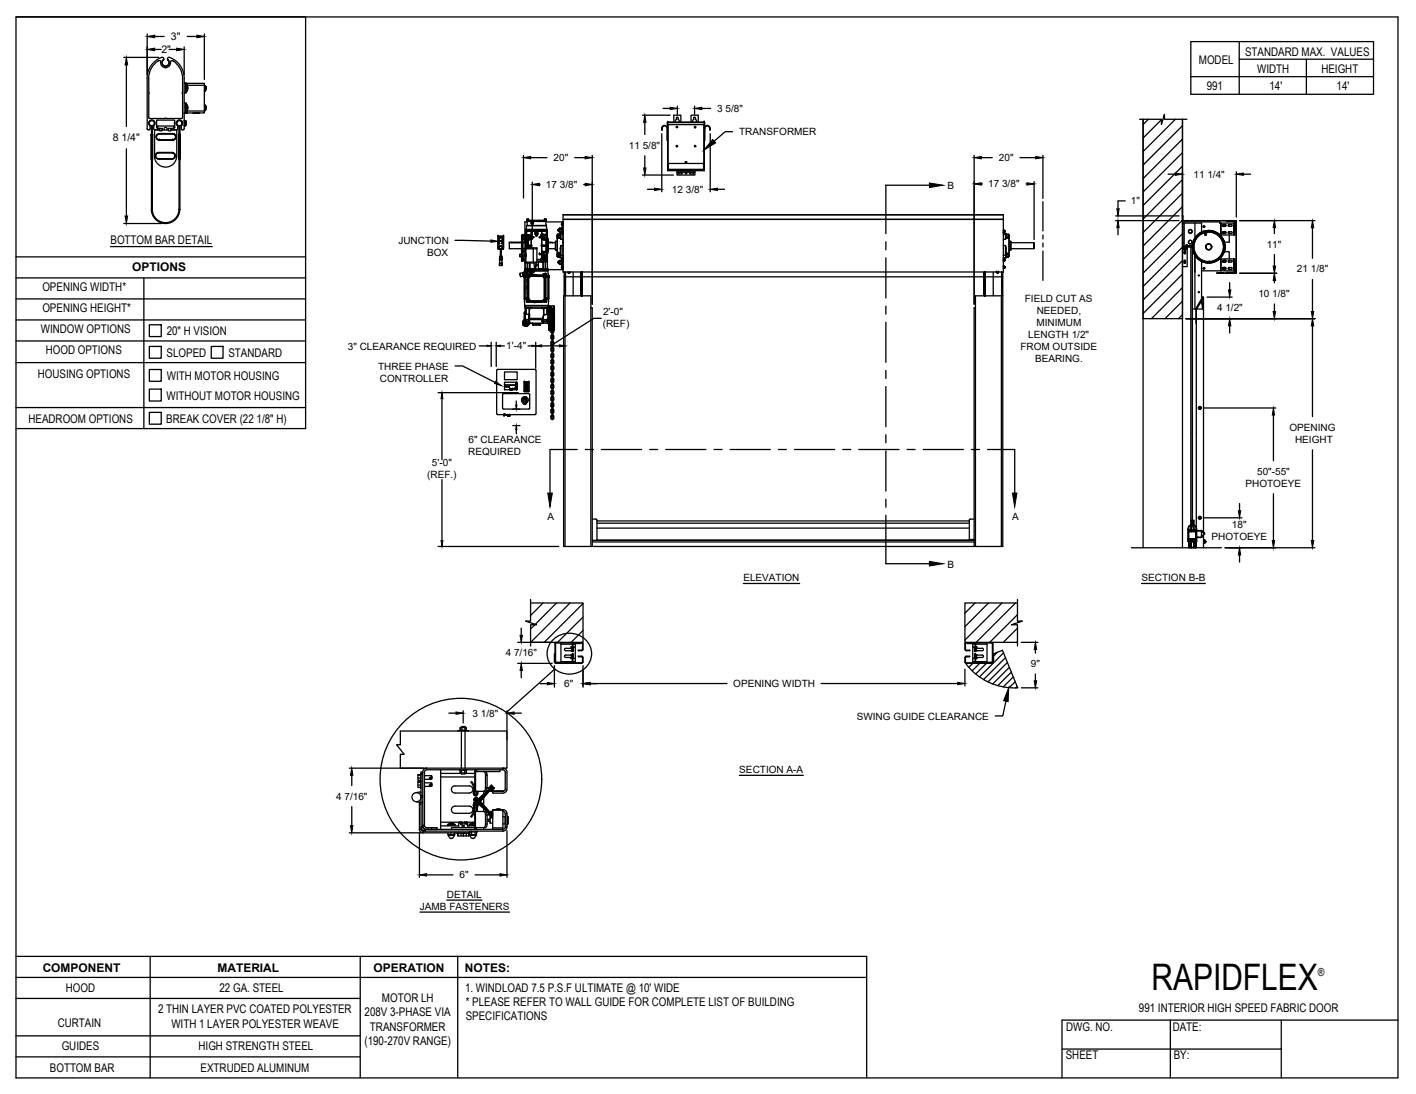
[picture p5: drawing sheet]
<svg xmlns="http://www.w3.org/2000/svg" width="279mm" height="216mm" viewBox="0 0 279 216" stroke-linecap="round" stroke-linejoin="round" font-family="sans-serif">
<defs><g id="words">
<text font-size="7.2" x="227.2" y="195.5">RAPIDFLEX</text>
<g font-size="2.4">
<text x="245.7" y="11.1">STANDARD MAX. VALUES</text>
<text x="236.6" y="12.7">MODEL</text>
<text x="238.1" y="17.8">991</text>
<text x="248.1" y="14.4">WIDTH</text>
<text x="250.5" y="17.8">14'</text>
<text x="260.7" y="14.4">HEIGHT</text>
<text x="263.7" y="17.8">14'</text>
<text x="21.8" y="48.2">BOTTOM BAR DETAIL</text>
<text x="26.1" y="53.6">OPTIONS</text>
<text x="8.4" y="57.4">OPENING WIDTH*</text>
<text x="8.1" y="65.7">WINDOW OPTIONS</text>
<text x="8.4" y="61.6">OPENING HEIGHT*</text>
<text x="9" y="70">HOOD OPTIONS</text>
<text x="32.9" y="70.4">SLOPED</text>
<text x="32.9" y="66.1">20&quot; H VISION</text>
<text x="45.1" y="70.4">STANDARD</text>
<text x="7.5" y="74.5">HOUSING OPTIONS</text>
<text x="32.9" y="75">WITH MOTOR HOUSING</text>
<text x="5.6" y="83.4">HEADROOM OPTIONS</text>
<text x="32.8" y="83.4">BREAK COVER (22 1/8&quot; H)</text>
<text x="32.9" y="78.8">WITHOUT MOTOR HOUSING</text>
<text x="8.4" y="191.8">COMPONENT</text>
<text x="42.9" y="191.7">MATERIAL</text>
<text x="73.7" y="191.8">OPERATION</text>
<text x="91.7" y="191.8">NOTES:</text>
<text x="13" y="195.8">HOOD</text>
<text x="43.3" y="195.7">22 GA. STEEL</text>
<text x="75.4" y="197.7">MOTOR LH</text>
<text x="91.8" y="195.7">1. WINDLOAD 7.5 P.S.F ULTIMATE @ 10' WIDE</text>
<text x="11.4" y="202.6">CURTAIN</text>
<text x="31.2" y="200">2 THIN LAYER PVC COATED POLYESTER</text>
<text x="33.8" y="202.8">WITH 1 LAYER POLYESTER WEAVE</text>
<text x="71.9" y="200.5">208V 3-PHASE VIA</text>
<text x="73" y="203.4">TRANSFORMER</text>
<text x="91.9" y="201.4">SPECIFICATIONS</text>
<text x="91.9" y="198.5">* PLEASE REFER TO WALL GUIDE FOR COMPLETE LIST OF BUILDING</text>
<text x="210.4" y="203.6">DWG. NO.</text>
<text x="224.7" y="199.8">991 INTERIOR HIGH SPEED FABRIC DOOR</text>
<text x="231.4" y="203.4">DATE:</text>
<text x="12.2" y="207.3">GUIDES</text>
<text x="39.2" y="207.2">HIGH STRENGTH STEEL</text>
<text x="71.9" y="206.2">(190-270V RANGE)</text>
<text x="210.3" y="209.1">SHEET</text>
<text x="231.6" y="209">BY:</text>
<text x="9.8" y="211.5">BOTTOM BAR</text>
<text x="39.6" y="211.6">EXTRUDED ALUMINUM</text>
</g>
<text font-size="2.2" x="260.1" y="192.6">®</text>
<g font-size="2.1">
<text x="31.9" y="10.5">2&quot;</text>
<text x="33.7" y="7.9">3&quot;</text>
<text x="22.2" y="27.9">8 1/4&quot;</text>
</g>
<g font-size="2">
<text x="141.5" y="22.1">3 5/8&quot;</text>
<text x="124.1" y="29.3">11 5/8&quot;</text>
<text x="145.9" y="26.7">TRANSFORMER</text>
<text x="109.2" y="31.8">20&quot;</text>
<text x="197.1" y="31.8">20&quot;</text>
<text x="235.5" y="35.1">11 1/4&quot;</text>
<text x="107.7" y="37.1">17 3/8&quot;</text>
<text x="132.6" y="38.1">12 3/8&quot;</text>
<text x="187" y="37.3">B</text>
<text x="195" y="37">17 3/8&quot;</text>
<text x="223.2" y="40.3">1&quot;</text>
<text x="78.6" y="48.2">JUNCTION</text>
<text x="84.3" y="50.5">BOX</text>
<text x="249.9" y="48.9">11&quot;</text>
<text x="255.9" y="53.8">21 1/8&quot;</text>
<text x="202.2" y="59.6">FIELD CUT AS</text>
<text x="248.3" y="58.6">10 1/8&quot;</text>
<text x="118.9" y="64.5">(REF)</text>
<text x="119" y="62.1">2'-0&quot;</text>
<text x="204.5" y="64.3">MINIMUM</text>
<text x="204.6" y="62">NEEDED,</text>
<text x="240.1" y="61.4">4 1/2&quot;</text>
<text x="68.6" y="69.1">3&quot; CLEARANCE REQUIRED</text>
<text x="99.9" y="69">1'-4&quot;</text>
<text x="201.3" y="69.1">FROM OUTSIDE</text>
<text x="202.9" y="66.7">LENGTH 1/2&quot;</text>
<text x="204.2" y="71.5">BEARING.</text>
<text x="74.6" y="72.9">THREE PHASE</text>
<text x="75" y="75.3">CONTROLLER</text>
<text x="92.4" y="89.9">REQUIRED</text>
<text x="92.5" y="87.5">6&quot; CLEARANCE</text>
<text x="254.4" y="85">OPENING</text>
<text x="255.5" y="87.4">HEIGHT</text>
<text x="84.3" y="94.4">(REF.)</text>
<text x="85.2" y="92">5'-0&quot;</text>
<text x="248.1" y="93.7">50&quot;-55&quot;</text>
<text x="245.8" y="96.1">PHOTOEYE</text>
<text x="108" y="102.6">A</text>
<text x="199.7" y="102.6">A</text>
<text x="239.1" y="106.6">PHOTOEYE</text>
<text x="243.1" y="104.2">18&quot;</text>
<text x="187" y="112">B</text>
<text x="146.7" y="114.7">ELEVATION</text>
<text x="225.2" y="114.7">SECTION B-B</text>
<text x="99.8" y="129.5">4 7/16&quot;</text>
<text x="203.4" y="131.6">9&quot;</text>
<text x="111.3" y="135.6">6&quot;</text>
<text x="144.7" y="135.6">OPENING WIDTH</text>
<text x="93.2" y="141.4">3 1/8&quot;</text>
<text x="169" y="142">SWING GUIDE CLEARANCE</text>
<text x="145.9" y="152.6">SECTION A-A</text>
<text x="66.3" y="157.8">4 7/16&quot;</text>
<text x="90.7" y="173.4">6&quot;</text>
<text x="82.9" y="179.6">JAMB FASTENERS</text>
<text x="88.2" y="177.2">DETAIL</text>
</g>
</g></defs>
<!-- layer: ANNOTATIONS -->
<g fill="none" stroke="#000" stroke-width=".25">
<path d="M24.4 11.3h6.9M24.9 12.8v12.2M29 6.7v8M30.5 7.2h1.9M30.5 9.8h1.3M33.4 9.8h1.5M36.3 9.2v5.5M36.9 7.2h1.9M40.3 6.7v9M24.9 29.4v13.2M103.3 30.6v8.5M104.7 31.1h3.2"/>
<path d="M105 35.9v11.4M106.4 36.4h.2M113.4 31.1h2.1M115.2 36.4h.3M116.9 30.6v29.4M126.8 22.7h5.4M126.8 34.5h6.1M127.2 24.1v2.4M127.2 30.7v2.4M127.7 37.4h1.5M130.6 26.4v11.4M130.8 21.4h1.4"/>
<path d="M133.6 20.9v1.7M137.1 20.9v1.7M138.5 21.4h1.7M140.1 26.4v11.4M141.6 37.4h1.4M144.5 26h-1.4l-2.2 1.9M192.2 30.6v29.4M193.6 36.3h.2M193.6 31.1h2.2M201.3 31.1h3.1M202.4 36.3h.2M204 35.8v11.5"/>
<path d="M205.8 30.6v8.6M222 39.6h-1.4v1.6M230.5 34.4h1.4M233.3 33.9v8.9M243.9 33.9v8.9M245.3 34.4h1.5M24.4 44.1h7.5M89.8 47.4l7.1 .2M220.1 43.5h12.5M220.1 42.6h12.5M220.6 44.9v1.5M238.2 58.6h4.9"/>
<path d="M242.6 55.8v1.4M244.6 53.9h7.3M244.6 43.5h14.9M251.5 44.9v1.2M251.5 50.2v2.3M251.5 55.4v.4M251.5 60v1.5M259 44.9v6.1M259 55.2v6.3M86.4 77.5h15.9M87.2 78.7v12M89.8 72.2h1.5l6.4 3.3"/>
<path d="M94.6 68.3h1.5M96.9 67.5v4.8M97.9 67.5v4.8M98.7 68.3h.8M101.9 79.1v.8M104.2 68.3h.8M105.7 67.5v5.2M106.9 68.3h3.5M118.6 62.8h-1.4l-8.6 5.5M234 62.9h25.5M242.6 64.3v1.4M259 64.3v17.9"/>
<path d="M87.2 94.6v12.1M101.2 84h1.4M101.2 80.8h1.4M101.9 84.8v.8M237.5 80.5h14.2M244.6 99.4v1.4M251.3 81.9v9M251.3 97.5v9.2M259 88.8v17.9M86.4 107.8h23.9M146.7 115.1h11.1M225.2 115.1h12.6"/>
<path d="M237.5 102.2h7.5M241.7 108.1h17.8M244.6 109.5v1.4M102.2 126.8h6.9M102.2 130.9h6.8M102.8 124v1.4M102.8 132.3v1.5M106.6 134.9h1.4M109.4 131.4v4.2M115 131.4v4.2M143.4 134.9h-26.9M162 134.9h27"/>
<path d="M190.4 132.1v3.3M198.5 138.4l-.6 2.9h-1.5M201.5 126.8h3.3M201.5 135.7h3.3M204.3 128.2v.7M204.3 133v1.3M68.9 151.6h14.6M69.4 153v2M69.4 159.2v3.7M88.6 140.7h1.4M91.4 140.3v2.4M100 140.3v5.7"/>
<path d="M101.5 140.7h1.4M145.9 153h12.6M68.9 164.4h14.5M82.8 164.4v8.7M84.2 172.7h5.2M88.2 177.6h6.9M93.7 172.7h4.9M100 163.9v9.2M82.9 180h17.6"/>
</g>
<!-- layer: STANDARD MOTOR LH -->
<g fill="none" stroke="#000" stroke-width=".25">
<path d="M224.9 23.5h4.3v1.1l.6-2v.9h4.4M225.6 23.5v84.6M226.6 23.5l-1 1.1M229.2 23.6l-3.6 3.6M229.8 23l-.2 .2M231.9 23.5l-6.3 6.4M233.3 23.5v84.6M233.3 24.8l-7.7 7.8M233.3 27.5l-7.7 7.7M233.3 30.1l-7.7 7.8M233.3 32.8l-7.7 7.8M233.3 35.5l-7.7 7.7"/>
<path d="M233.3 38.1l-7.7 7.8M100.5 47.9h2.4M102.6 50.2h.3M102.6 50.7h.3M102.6 50.2v.5M102.6 53.9l.5-.1 .1 .7-.5 .1zM102.6 54.1l.1 .4M102.9 47.8h-2.4v1.3h2.4M102.9 49.4h.3M102.9 46.6h.1M103 51.1h.1M103 51.3h.1z"/>
<path d="M103 51.4h.1zM103 51.5h.1M103 51.5h.1h-.1M103 50.4h.1M103 50.7h.1h-.1M103 50.2h.1zM103 49.7h.1zM103 49.6h.1M103 49.3h.1zM103 50.9h.1M103 50h.1M103 51.3h.1"/>
<path d="M103 46.5h.1M103 50.7h.1M103 46.7h.1M103 50.4v.1M103.1 51.1h-.1h.1M103.1 51.1h.1M103.1 51.3h.1M103.1 51.4h-.1h.1M103.1 51.4h.1M103.1 51.5h.1M103.1 50.6l-.1 .1M103.1 50.2h.1"/>
<path d="M103.1 50.7h.1M103.1 50.9h-.1h.1M103.1 50.9h.1M103.1 49.9h-.1l.1 .1M103.1 49.9h.1M103.1 50h.1M103.1 49.7h.1M103.1 49.6h-.1h.1M103.1 49.6h.1M103.1 49.4h-.1h.1M103.1 46.6h.1M103.1 53.9h.1"/>
<path d="M103.2 51.1h.4v2.1M103.2 46.7v.4h.3M103.2 47.1v.1h.3M103.2 46.4h.1M103.2 47.9h.4M103.2 47.2v4.3h-.3v-5.1l.1 5.1M103.2 46.4l-.1 5.1M103.2 49.1h2.7M103.2 46.4v.8M103.2 49.7h.1M103.2 49.7h.2M103.3 54.4h-.1"/>
<path d="M103.3 53.8l.1-.1 .1 .8M103.3 51.1h.1M103.3 53.8h-.2l.2 .7h.1M103.3 53.8l.1 .7M103.3 53.7l.2 .8M103.4 49.7h.2M103.4 54.5h.1M103.4 54.7h.1M103.4 54.7h.4M103.5 54.6h.1M103.5 58.8v1.5M103.5 54.7h.1"/>
<path d="M103.5 59h.1M103.5 59h.5M103.5 54.5v.2M103.5 46.4l-.3 .1v.2h.3M103.5 54.7v4.1M103.6 49.1l-.1 .6M103.6 48.9h2.3v3h-2.2v-3M103.6 50.4h-.2h.2M103.6 48.8h.1M103.6 51.7h2.3M103.6 53.7l.2 .8h-.1M103.6 53.7h-.2"/>
<path d="M103.6 53.7l.1 .8h-.1M103.6 50.7h.1M103.6 50.1h.1M103.6 53.1h.2M103.6 54.7h.1M103.6 53.5h.1M103.6 53.5h1.7M103.6 53.4h1.7zM103.6 53.1h.1M103.6 53.1h.7h-.5M103.6 53.1v.4M103.6 53.5v.2"/>
<path d="M103.6 53.4h.1M103.7 50.5h.1M103.7 50.6h.1M103.7 50.1v.6M103.7 50.4v2.7M103.7 50.3h.1M103.7 50.2h.1M103.7 46.2h-.1v5.7h.1M103.7 46.3h-.2l.1 1.5h-.4M103.7 51.6h.1M103.7 53.1l.1 .2h1.3l.1-.2M103.7 50.1v.3"/>
<path d="M103.7 50.1l-.1 .1M103.7 53.2h.6M103.8 54.7h.1M103.8 54.7v4.1h.3M103.8 53.1v.2M103.8 53.1h.1M103.8 53.3h.1M103.8 53.3h1.3M103.8 45.3h4.1M103.8 53.6l.2 .8zM103.8 53.7h-.1M103.8 59.1h.3z"/>
<path d="M103.8 59.1v.4h.3M103.8 45.6h.1M103.8 46.3l.7 .1 .1 .3M103.8 46.5l.7 .1M103.9 45.6v3.3M103.9 46.6l-.1 .6M103.9 45.6h.1M103.9 44.6l-.1 .7h4.1l-.1-.7M103.9 44.6h3.9M103.9 45.6v1M103.9 46.3v.1M103.9 46.3h.1"/>
<path d="M103.9 54.7h.1M103.9 47.1h.3M103.9 46.6h.3M103.9 47.2h.5M103.9 45.6h.2M103.9 59.5v.1M103.9 59.5h.1M103.9 59.5h.2M103.9 48.4l.8 .1M103.9 45.3v.3M103.9 46.3h.5M103.9 45.6h.9"/>
<path d="M103.9 48.6h.1M103.9 43.5v.1h.4M103.9 43.5h.1M103.9 43.5h.2M103.9 48.4h.1M103.9 48.4v.2M103.9 48.4l1 .1h-.2M103.9 48.6h.9M103.9 48.6v.3M103.9 59.6h.1M103.9 47.3h.5h-.4M103.9 45.3h.1"/>
<path d="M104 59.5h.2M104 47.3h.1M104 48.6h.1M104 48.4h.1M104 47.3v1.1M104 48.6v.3M104 48.4h.8M104 54.7h.1M104 43.3h.1M104 43.3h.2M104 43.3v.2M104 54.5v.2"/>
<path d="M104 58.8v.3M104 43.8h-.4v2.5M104 53.6h-.1M104 43.7h3.7v.8M104.1 48.9h.1M104 48.9h.1M104 48.7h.1M104 43.6v.9M104 59.5v.1M104.1 59.3l.2 .3M104.1 56.2l-.1 .4 .1 .7M104.1 57.5v.6"/>
<path d="M104.1 55v.9v-.9M104.1 58.4v.5M104.1 54.5h.1M104.1 54.5l.1 4.9M104.1 54.4v.1h-.3l.1-.1M104.1 59.4v.1M104.1 54.7h-.7v4.1h.4M104.1 51.9v1.2h-.4M104.1 47.8h.1M104.1 48.3v.1M104.1 48.3h.1M104.1 47.9h.1"/>
<path d="M104.1 48v.1M104.1 48h.1M104.1 48.2h.1zM104.1 56.2v1.1M104.1 45.6h1.6M104.1 47.7v.1M104.1 47.7h.1M104.1 48.4h.1M104.1 47.9v.1M104.1 48.1h.1M104.1 47.6h.1M104.1 53.6l.1 .7"/>
<path d="M104.1 45.3v.3M104.1 47.5h.1M104.1 47.5v.1M104.1 47.4l.1 .1zM104.1 48.7h.1M104.1 51.9v1.2M104.1 54.4h-.1M104.2 43.5l-.1 .1M104.2 48.3l-.1 .1M104.2 48.3h.1M104.2 48.3v.1M104.2 47.9l-.1 .1"/>
<path d="M104.2 47.9h.1M104.2 48.1h.1M104.2 48h.1M104.2 46.6v.5M104.2 46.6h.1M104.2 59.1h.1M104.2 59.1l.1 .1v-.1M104.2 47.8h.1M104.2 48v.1M104.2 48.9h.1M104.2 48.7h.1M104.2 54.8v4.3"/>
<path d="M104.2 48.4h.1M104.2 48.1h-.1M104.2 54.4h3.2l.1 .1v5h-3.2l-.1-.1zM104.2 47.7h.1M104.2 47.5h.1M104.2 47.5v.1M104.2 48.2h.1M104.2 59.6h.1M104.2 47v.1M104.2 46.8h.2M104.2 47.7v.1M104.2 47.6h.1"/>
<path d="M104.2 48.2v.1M104.2 59.6h-.2M104.2 43.3h.1M104.2 43.3v.2M104.2 43.7h.1M104.2 43.7h2.2M104.2 59.1l.4 .4-.1-.1M104.3 59.1h.1M104.3 54.8h.1M104.3 48.9h.1M104.3 48.7h.1M104.3 48.8h.1"/>
<path d="M104.3 54.8v4.3M104.3 53.2h.1M104.3 43.6l.3 .1M104.3 43.6l-.1 .1M104.3 43.6h.1M104.3 54.7l-.1 .1M104.3 54.3l-.2 .2M104.3 54.7v.1M104.3 54.8l.3-.3h2.5l.3 .3v4.3l-.3 .3h-2.5l-.3-.3zM104.3 54.7l.2-.2-.2 .2M104.3 54.7h.1M104.3 59.2l.2 .2"/>
<path d="M104.3 59.5h3.1M104.3 54.3h.1M104.3 53.2h.5zM104.3 53.1h.1M104.3 53.3h.1M104.3 53.1h-.2M104.4 48.9h.1M104.4 48.8h.1M104.4 48.7h.1M104.3 53.1v.2M104.3 54.3v.1M104.3 53.1h.5"/>
<path d="M104.3 53.3h.5M104.3 54.3h3.1M104.4 53.2h.1M104.4 53.2v.1M104.4 47.1v.1h-.5v1.4M104.4 46.5h.1v.6h-.1M104.4 46.6h.1M104.4 46.6v.5M104.4 47.1h.1M104.4 46.3l.2 .1M104.4 53.7l-.4-.1 .2 .7M104.4 46.3v.1"/>
<path d="M104.4 53.7l.1 .5M104.4 53.3h.1M104.4 53.1h.4M104.4 43.5h-.2v.2M104.4 53.1v.2M104.4 53.2l.1 .1M104.5 53.2h-.1M104.5 45.3h-.8v4.8M104.5 53.3h.1M104.5 45.6h.1M104.5 45.6h-.2M104.5 54.5h.1"/>
<path d="M104.5 59.4h.1M104.5 54.2l-.1 .1M104.5 54.2v.1M104.5 51.9v1.2M104.5 59.3l.1 .1M104.6 53.2h.1M104.6 43.7h.1M104.6 51.9v1.2M104.6 53.3h.1M104.6 46.4v.3M104.6 46.4h.1M104.6 47.2h.1"/>
<path d="M104.6 47.2l-.2 .1M104.6 54.5h-.1M104.6 54.4l-.1 .1M104.6 54.5h.1M104.6 46.8h.1M104.6 46.7v.2M104.6 46.9h.1M104.6 46.9l-.1 .4h-.6M104.6 46.4v.1M104.6 54.5h2.5M104.6 59.4h2.5M104.6 54.4h2.5"/>
<path d="M104.6 59.5h2.5M104.6 53.2l.1 .1M104.6 46.7h.1M104.6 47.1v.1M104.6 46.4h.2M104.6 47.2h.2M104.6 46.5h.1M104.6 46.8h.2M104.6 53.6h.3l.1 .4-.2 .2zM104.6 53.6l-.2 .1M104.6 53.1v.1M104.6 46.5l.1 .2"/>
<path d="M104.7 53.2h.1M104.7 46.7l-.1 .1M104.7 46.9l-.1 .2M104.7 46.7l.2 .1M104.7 46.9h.1M104.7 46.7h.1M104.7 46.7h-.1M104.7 53.3h-.1M104.7 53.3h.1M104.7 48.5l-.8 .1M104.7 48.5h.1M104.7 53.2l.1 .1"/>
<path d="M104.8 53.2h.1M104.8 54.1l-.3 .1M104.8 53.1v.2M104.8 53.3h.1M104.8 46.9h.1M104.8 46.8l-.2 .1M104.8 45.6h.1M104.8 48.6h.1M104.8 48.4h.1M104.8 45.6h-.9v.7M104.8 46.9h.4M104.8 46.8h.4"/>
<path d="M104.8 46.9v1.7M104.8 48.5l-.8 .1M104.8 48.5l.1 .1M104.8 45.6v1.1M104.8 48.6v.3M104.8 46.7h.1M104.8 46.4h.1M104.8 46.9v1.5M104.8 46.7h-.2M104.9 48.4l-.1 .1M104.9 53.2h-.1M104.9 46.9h-.2"/>
<path d="M104.9 48.5v.1M104.9 44.2h.2M104.9 43.9h.2M104.9 53.1v.1M104.9 43.9a.2 .2 0 0 1 .3 .1 .2 .2 0 0 1-.3 .2M104.9 46.7h.4v.2h-.4M104.9 46.7h.1M104.9 46.7v.1M104.9 48.4v.1M104.9 46.9h-.1M104.9 53.1h.1M104.9 53.1h-.1h.7h-.3"/>
<path d="M105 59.6h1M105 43.9a.16 .16 0 0 1 .2 .1 .16 .16 0 0 1-.2 .2M105 54.3h.9h-.8M105.1 54.3h.1M105.1 45.6h.5M105.1 43.8h.1M105.1 44.2h.1M105.1 43.8l.1 .1a.2 .2 0 0 1 .1 .2 .2 .2 0 0 1-.2 .1M105.1 45.6h-.3v.9M105.1 53.3h.1M105.2 53.1h.1M105.1 53.1v.2"/>
<path d="M105.2 53.2h-.4M105.2 48.9v3M105.2 46.9h.1M105.2 46.9h-.3M105.3 46.9h.1M105.3 46.7l-.4 .1M105.3 43.5v.2M105.4 51.9v.7h.3l.1-.7M105.4 53.4h-1.7M105.5 52.6a.93 .93 0 0 1-.6 1.1M105.6 53.5h2.5M105.6 53.4h2.5"/>
<path d="M105.6 45.9v.2l.1 .2M105.6 45.6h.1M105.6 45.6h-.8M105.6 45.9v.3l.1 .1M105.6 45.6l.1 .3M105.7 45.9h.1M105.7 45.6l-.1 .3M105.7 46.4l.1 .2 .2-.2M105.7 53a.94 .94 0 0 1-.8 .9M105.7 46.3v.1M105.7 46.4a.16 .16 0 0 0 .1 .2 .16 .16 0 0 0 .2-.2M105.7 46.4h.1"/>
<path d="M105.7 46.3h.1M105.7 52.6v.4M105.7 53h-1.2M105.8 52.3l.2 .1M105.8 52.4h.1M105.8 52.3h.1M105.9 52.4h.1M105.9 52.4h-.1h.1M105.9 51.2h.8M106 46.4h.1M106 46.3v.1M106 45.6h.1"/>
<path d="M106 45.9h.1M106 45.9l.2 .2-.2 .2M106 45.9l.1 .2-.1 .2M106.1 45.6h.1M106.1 45.6h.5M106.1 45.9h.1M106.1 45.6v.3M106.1 45.6h.6M106.1 45.6l-.1 .3M106.1 45.6h-.1M106.2 53h1M106.3 59.6h.5"/>
<path d="M106.4 43.5h-1.9v.1M106.4 50.1h.1M106.4 46.9h.1M106.4 46.9h.4M106.4 50.2l.4 .1M106.4 46.7l.5 .1M106.5 46.9h.4M106.5 50.1h.4M106.5 50.2h.4M106.5 53.1h-.8h1.3h-.2v.1M106.5 53.1h.1M106.6 53.1v.2h1.4"/>
<path d="M106.6 53.2v.1M106.6 53.1h.1M106.6 53.2h1.4M106.6 53.1v.1M106.6 46.7l.5 .1M106.6 53.3h.1M106.6 53.3h1.3M106.6 45.6h.3v.7M106.7 45.6h.2M106.7 45.6h.1M106.7 45.6h-.1M106.7 46.7v.1"/>
<path d="M106.7 46.4h.4M106.7 51.2h.1M106.8 51h.1M106.8 50.1h-.4v.1l.4 .1M106.8 50.1h-.3M106.8 48.4v.1M106.8 46.9h.1M106.8 50.1h.1M106.8 50.3h.1M106.8 50.2h.2M106.8 46.9h.2M106.8 46.3h.1"/>
<path d="M106.8 48.4l.1 .1M106.8 48.5v.1M106.9 51l-.2 .2M106.9 51h.1M106.9 50.1h.1M106.9 50.3h.1M106.9 45.6h.1M106.9 46.3h.1M106.9 46.3l-.2 .1v.3h-.3v.2h.4M106.9 47.2v2.6M106.9 48.4h.1M106.9 50.6h.1"/>
<path d="M106.9 49.8h.1M106.9 49.8v.2M106.9 50h.1M106.9 46.9v.3M106.9 49.8v.3M106.9 50.3v.7M106.9 46.9h.1M106.9 51.7h.2v1.5M106.9 48.5h.1M106.9 48.5l-.1 .1M106.9 50.2v.1M106.9 50.2h.1"/>
<path d="M106.9 50.3v.3M106.9 50.1l.2 .1M106.9 46.8l.2 .1M106.9 46.8h.2M106.9 48.6h.1M106.9 46.3h.2M106.9 45.6h.9v.7M106.9 50v.1M106.9 48.6h.8M106.9 50.6h.2M106.9 45.6v.7M106.9 48.6v1.1h.2"/>
<path d="M106.9 50.6v.4M106.9 45.6h.9M106.9 48.4h.9M106.9 53.2h.1M107 53.2h.1M107 53.3h.1M107 51.6l-.8 .1M107 53.2v.1M107 53.3h.4M107 53.2h.4M107 53.1h.4v.1M107 48.5h-.2l.9 .1"/>
<path d="M107 53.1h1M107 53.1v.1M107 51h.1M107 51l.1 .5h.2M107 50.1h-.2M107 46.9l.1 .2M107 50v.1M107 46.9h.1M107 50.1h.1M107 50.2l.1 .3M107 47.1l.1 .1M107.1 46.9h.1"/>
<path d="M107.1 50.2h.1M107.1 50.2v.1M107.1 50.1h.1M107.1 46.3h.1M107.1 47.1v.1M107.1 50.5h.1M107.1 50.3h.1M107.1 49.9v.1h-.2M107.1 50h.1M107.1 46.3h.7M107.1 46.3v.1M107.1 53.2h.1"/>
<path d="M107.1 50.4h-.1M107.1 50.3v.1M107.1 46.9v.2M107.1 50.1h-.2M107.1 50.4l.2 .3M107.1 49.9h.1M107.1 46.9h-.1M107.1 50.2h-.1M107.1 47.2l.2 .1M107.1 53.3h.1M107.1 50.1l.1 .5h.6M107.1 46.4h.7"/>
<path d="M107.1 46.8h.1M107.1 49.7v.2M107.1 47.2h.1M107.1 49.7h.1M107.1 46.4h.2M107.1 46.5v.3M107.1 47.2h-.2v1.2M107.1 54.5h.1M107.1 54.4l.1 .1M107.1 51.5v-.3a.19 .19 0 0 0-.2-.2 .19 .19 0 0 0-.2 .2v.3h-.8M107.1 51.5l.5 .1h-1.4v1.5M107.1 46.9l.1 .3 .6 .1"/>
<path d="M107.1 49.9v.1M107.1 54.4v.1M107.1 51.5h.1M107.1 51.7h.1M107.1 43.7h.1M107.2 54.1h.7v.4h-.2v-.4M107.2 53.2h.1M107.2 59.3l-.1 .1M107.2 54.5l.2 .2M107.2 59.4h.1M107.2 59.4l-.1 .1 .2-.1M107.2 54.5h.1"/>
<path d="M107.2 53h.1M107.2 50.6l-.1 .2 .2-.1M107.2 51.7v1.4M107.2 47.1h.1M107.2 50.4h.1M107.2 53.3h.1M107.2 43.6l.3 .1M107.2 43.6l-.1 .1M107.2 43.6h.1M107.2 45.6h.1M107.2 51.6l-.1 .1M107.2 50.9l-.1 .1"/>
<path d="M107.2 50.6l.1 .1M107.2 53.2l.1 .1M107.3 53.2h-.1M107.3 43.5h-.9v.1h.8M107.3 45.6h.1M107.3 45.3h.7v7.8M107.3 50.7h.1M107.3 54.5l.1 .2M107.3 50.9l-.4 .1M107.3 53.2h.1M107.3 53.3h.1M107.3 50.7h.6"/>
<path d="M107.3 46.4h.1M107.3 46.4l-.2 .1M107.3 47.3h.4M107.3 50.6l.5 .1M107.3 49.6l-.2 .1M107.3 49.6v.1M107.3 49.6h.5M107.3 53.2l.1 .1M107.3 47.1v.1h.5M107.3 47.1v-.6h-.1v.6h.1M107.3 49.9h-.1v.5h.1M107.3 50.4h.1"/>
<path d="M107.3 49.9v.5M107.3 50.2h.5M107.3 50.4v.1h.6M107.3 47.2h.5M107.3 49.8h.5M107.3 46.8h.5M107.4 53.2v.1M107.4 51.5h.1M107.4 54.7v.1M107.4 54.3l.2 .2M107.4 53.2h.1M107.4 54.8h.1"/>
<path d="M107.4 54.7h.1M107.4 54.7l.1 .1M107.4 59.2l-.2 .2M107.4 54.3h.1M107.4 53.3h.1M107.4 45.6h.1M107.4 54.3v.1M107.4 50.8h.1M107.4 59.1l-.2 .2M107.4 59.1v.1M107.4 54.8v4.3M107.5 43.7h.1"/>
<path d="M107.5 43.3h.1M107.5 43.3h.2M107.5 59.6h.1M107.5 59.6h.2M107.5 54.1h-.3v.2M107.5 54.1h.2M107.5 54h.2zM107.5 54v.1M107.5 54.8v4.3M107.5 43.5h-.2v.1M107.5 43.5l.1 .1M107.5 43.5v.2"/>
<path d="M107.6 59.4h.1M107.6 54.5h.1M107.6 54.5v4.9M107.6 51.6v1.5M107.6 51.6l-.4 .1M107.6 45.6h.2M107.6 51.6h.1M107.6 43.5h.2M107.6 45.3v.3h-1.5M107.6 59.5h.1M107.6 50.8h.2M107.6 59.3l-.2 .3"/>
<path d="M107.6 54.7h.7M107.6 59.4v.1M107.7 54h.1M107.7 59.5l.1 .1M107.7 50.8l.1 .1M107.7 43.6v.1M107.7 51.5h-.1M107.7 51.5h.1M107.7 54.7h.1M107.7 59h.5M107.7 59.1h.2v.4h-.3M107.7 54v.1"/>
<path d="M107.7 54.5v.2M107.7 58.8v.3M107.7 54.1h.2M107.7 59.1h.2M107.7 43.3h.1M107.7 49.7l-.6 .1M107.7 48.4l-.8 .1M107.7 49.7h.1M107.7 49.6v.1M107.7 49.6h.1M107.7 48.6h.1M107.7 48.4h.1"/>
<path d="M107.7 47.3h.1M107.7 43.3h-.2v.2M107.7 43.3v.2M107.8 59.6h.1M107.8 47.3v1.1M107.8 48.6v1M107.8 59.5v.1M107.8 45.3h.1M107.8 53.3h.1M107.8 43.5h.1M107.8 48.6h.1M107.8 48.4v.1h-.8l.8-.1"/>
<path d="M107.8 47.3h.1M107.8 49.6v.1M107.8 43.5v.1l-.7 .1M107.8 59.5h.1M107.8 54.7h.1M107.8 51.6h-.2M107.8 51.5h.1M107.8 45.3v.3M107.8 45.6l.1 .7M107.8 47.2v2.6M107.8 49.7h-.6l-.1 .4M107.8 46.3h.1"/>
<path d="M107.8 50.8h.1M107.8 50.7h.1M107.8 45.6h.1M107.8 50.7v.1M107.8 51.4v.1M107.8 51.6h.2M107.8 50.8h-.4l-.4 .2M107.8 59.5h-.2h.1M107.8 51.6l-.2 .1M107.8 44.6h.1M107.8 49.8h-.5v.1h-.1M107.8 46.4h-.6l-.1 .5"/>
<path d="M107.8 51.4v.2M107.8 51.4h.1M107.8 45.6l.1 4.2M107.8 46.6v.5zM107.8 50.9h.1M107.8 49.9v.5zM107.8 50.8v.1M107.8 50.9l.1 .1M107.9 46.3v.9M107.9 46.3h.1M107.9 46.3l-.1 .1M107.9 46.5l-.7 .1"/>
<path d="M107.9 51v.3M107.9 51.5h-.1M107.9 45.6h-.1M107.9 49.8l-.1 1M107.9 49.8v1.2M107.9 54.5h.3M107.9 53.1h.1M107.9 53.1h.2M107.9 53.3h.1M107.9 53.1v.2M108 54.7h.1M108 54.7v4.1h-.4"/>
<path d="M108 53.3h.1M108 53.1h-.6h.7M108 53.1v.2M108 53.1h.1M108 51.1h.1M108 51.5h.1M108 47v3M108.1 53.4h-.1M108.1 53.1h.1M108.1 53.4h.1M108.1 54.7h.1M108.1 53.1v.4"/>
<path d="M108.1 53.5l.1 1M108.1 53.2h3M108.1 47.4h.1M108.1 49.6h.1M108.1 47.4l.1 2.2M108.1 47.4v2.2M108.2 54.7h.1M108.2 49.6h-.1M108.2 47.8h.8v.1M108.2 49.6h.1M108.2 49.1h1.4M108.2 54.6h.1"/>
<path d="M108.2 59v1.4h-4.7v-.1M108.2 54.5v4.5M108.3 54.7h.1M108.3 54.7v4.1h-.3M109.6 47.9h-1.4M109.6 47.6v1.7M109.9 49.9l.1 .1M109.9 46.4h.2M109.9 50.6h.2M109.9 46.8h.2M109.9 47.6h-.3v1.8h.3M109.9 46.4v.4"/>
<path d="M109.9 50.1h.2M109.9 50.1v.5M109.9 47.1v2.8M110 47h-.1M110.1 46.2h.1M110.1 46.3h.1M110.1 46.2l.1 .8-.1-.1M110.1 46.3h.4M110.1 50l.4 .1-.3 .1zM110.2 46.3h.3v.4h-.3zM110.2 46.7l-.1 .2M110.2 50.2v.4h.3"/>
<path d="M110.2 50.6v.2h.3M110.2 50h.1M110.2 50v.8M110.2 45.2l-.2 .2 .2 .2M110.2 51.6l-.2 .2 .2 .2M110.2 45.6l.2 .1M110.3 45.2v.4M110.3 51.5v.5M110.4 45.2h-.2l.1 .4M110.4 45.8h.4M110.4 51.5l-.1 .1-.1 .4h.2M110.4 45.8h.1"/>
<path d="M110.4 45h.4v.2l-.4 .1zM110.4 45.3v.4h.4M110.4 45.7v.1M110.4 51.6v.4h.4v-.4M110.4 52v.2h.4v-.2M110.4 45v.8M110.4 45h.1M110.4 52.2h.1M110.4 51.4v.8M110.5 46.7v.3M110.5 50.2v.4M110.5 50.6v.1"/>
<path d="M110.5 50h.1M110.5 46.2h.1M110.5 46.3h.1M110.5 49.9h.1M110.5 47h.1M110.6 49l.1-.5-.1 .5M110.6 47l.1 .2h.4M110.6 49h.1M110.6 49l-.1 1.9 .1-1.9M110.6 47h-.6v3h.1M110.6 50.8h.1M110.6 50.4h.5"/>
<path d="M110.6 46.1l.1 1.1v-1h.4M110.6 46.1v.1M110.7 46.2l-.1 .1M110.7 50.8h.4M110.8 45.8l.1 .1M110.8 51.6v-.2l.1 .9M110.8 45.8h.1M110.8 44.3v.1M110.8 52.8v.1M110.8 45h.1M110.8 52.2h.1M110.8 45v.1"/>
<path d="M110.8 52.6l.3-.1-.2 .1v.3h.2v-.3M110.8 44.4h.3v.1M110.8 45.8h.3v-.2h-.2v.3h.2M110.8 45.6l.1-.2h.2v.2M110.8 51.2l.3-.1-.2 .1v.3h.2v-.3M110.8 51.4l.1 .1M110.8 51.4l-.4 .1 .4 .1M110.8 52.9h.1M110.8 45.6h.1M110.8 51.2h.1M110.8 44.1v.1M110.8 44.1h.1"/>
<path d="M110.8 52.6h.1M110.8 44.1v.3M110.8 45.6v.2M110.8 51.2v.2M110.8 52.6v.3M110.9 52.9l.2 .1M110.9 44l.2 .1zM110.9 51.5l.2 .1M110.9 51.5h.1M110.9 44.5h.1M110.9 52.9v.1M110.9 52.9h.1"/>
<path d="M110.9 44.1v.4h.2M110.9 51.1h.1M110.9 52.5h.1M110.9 44h.1M110.9 45.4v.1M110.9 44.9l-.1 .7v-.3M110.9 43.8v2.3M110.9 50.8v2.4M111.1 52.9v.1M111.1 44.1v.3M111.1 45.8v.1M111.1 51.5v.1"/>
<path d="M111.1 52.5h.1M111.1 44h.1M111.1 45.4v.1M111.1 51.1h.1M111.1 47.9h.1M111.1 51.2h.1M111.1 51.4h.1M111.1 46.1h-.6l.1 .9M111.1 51.5h.1M111.1 49.1h.1M111.1 44.5h.1M111.1 45.9h.1"/>
<path d="M111.1 48.5h-.4v2.3M111.1 49.4h.1M111.1 47.6h.1M111.1 43.7v.1h-3.4M111.1 53.7v-11.3h86.9v11.3M111.1 53.7h86.9M111.1 43.3h86.9M111.3 53.7v4.7M111.3 54.6h86.6M111.4 53.7v4.7M111.5 58.4v49.4M111.6 53.7v4.7"/>
<path d="M112.1 53.7h.4M112.1 53.7h.1M112.1 53.7v.2h.3v-.2M112.3 53.7v.2M112.5 53.7h.1M113.1 53.7v4.7M114.7 58.4v-4.7v4.7M114.8 53.7v4.7v-4.7M114.8 58.4v-4.7v4.7M114.9 53.7v4.7v-4.7M194.2 53.7v4.7v-4.7M194.2 58.4v-4.7v4.7"/>
<path d="M194.3 53.7v4.7v-4.7M194.3 58.4v-4.7v4.7M194.3 53.7v4.7M194.4 58.4v-4.7v4.7M194.4 53.7v4.7M196 53.7v4.7M196.6 53.7h.1M196.6 53.7h.4M196.6 53.7v.2h.4v-.2M196.8 53.7v.2M197 53.7h.1M197.6 53.7v54.1"/>
<path d="M197.7 53.7v4.7M197.9 53.7v4.6h-.2M198 52.6h.1M198 48.5h.4v1.9h-.4M198 46.2l.4 .1M198 51.5v.1M198 52.9v.1M198 45.9h.1M198 46.1h.4M198 51.1v.4M198 51.2l.2 .1v.1h-.2M198 51.1l.2 .1"/>
<path d="M198 52.6h.2v.3l-.2-.1zM198 52.9v.1l.2-.1M198 52.5v.1M198 52.5l.2 .1M198 45.6v-.2h.2l-.2 .2v.2h.2v-.2M198 45.8l.2 .1M198 51.1h.1M198 52.5h.1M198 45.4v.1M198.2 51.4v.2l-.2-.1M198.2 45.8v.1M198.2 51.1v.5"/>
<path d="M198.2 52.5v.5M198.2 45.4v.5M198.2 52.6h.1M198.2 52.9h.1M198.2 51.2h.1M198.2 51.4h.1M198.2 45.6h.1M198.2 45.8h.1M198.3 52.6v.3M198.3 51.2v.2M198.3 45.6v.2M198.4 46.1v.1"/>
<path d="M198.4 50.4h.1M198.4 46.1v1.1l.1-.2M198.4 50.8h-.4M198.4 46.9l.1 .1M198.4 47h.1M198.5 49h.1M198.5 49v1.9v-1M198.5 47v-.9v.9M198.5 49l-.1-.5 .1 .5M198.5 47l-.1 .2h-.4M198.5 47h.6v3h-.2M198.5 47h.1"/>
<path d="M198.5 49v.9M198.5 46.3h.1M198.5 46.3h.5M198.5 46.2h.1M198.5 50h.1M198.6 47h.1M198.6 50.8h.1M198.6 50.2v.4h.5M198.6 50.6v.2h.3M198.6 50h.1M198.6 46.3v.4h.3M198.6 46.7l-.1 .3"/>
<path d="M198.9 50.8h.1M198.9 46.3l.1 .6M198.9 47h.1M198.9 46.2h.1M199 46.3h-.4M199 46.9l-.1 .1M199 46.4h.1M199 46.3l-.1 .7M199 46.8h.1M199 50v.7M199.1 47h.1M199.1 49.9v.1"/>
<path d="M199.1 50.6l.1-.4h-.3v-.2h-.3v.2h.3v.6M199.1 46.4h.1M199.1 47.6h.3M199.1 46.4v.4M199.1 47.1v2.8M199.2 50.6h-.1M199.2 46.8h-.1M199.4 47.6v1.7M199.4 47.6v1.8h-.3M199.5 47.9h4.5M199.5 49.1h4.5M204 47.9v1.2z"/>
<path d="M233.3 42.6v.8M233.3 43.5h10.6M233.3 47.9l.1 .1M233.3 40.8l-7.7 7.8M233.3 43.5l-7.7 7.7M233.3 46.1l-7.7 7.8M233.3 48.8l-7.7 7.7M233.3 51.4l-7.7 7.8M233.3 54.1l-7.7 7.8M233.3 56.8l-6.1 6.1M233.3 59.4l-3.4 3.5M233.3 48.9h1"/>
<path d="M233.3 43.8h7.4M233.3 44h3.8v1.9M233.3 49h1M233.3 49.3h1M233.3 42.6h.1M233.4 44l.1 4.7M233.5 48.7h1.7M233.5 48.7h.1M233.5 48.7h.5M233.6 50l.2 .1 .1-.1M233.6 51.9l.2 .1 .1-.1M233.6 51.5l.2-.2 .1 .2"/>
<path d="M233.6 50v-.4l.2-.2 .1 .6M233.6 51.5v.4M233.7 44v4.7M233.9 49.8h.1M233.9 51.6v.1M233.9 51.5v.4M233.9 43.5v.1M234 48.5h.1M234 48.7h.1M234 48.5h.3M234 48.5v.2M234.1 48.7l-.1 .2"/>
<path d="M234.1 48.6h1.1zM234.1 48.6h.1M234.1 48.6h.2l-.2-.1v.2M234.1 48.6h1.1M234.1 48.7h.1M234.1 48.6l.1 .1M234.2 48.6h.1M234.2 48.7l.1 3.9h-1M234.2 48.7h.1M234.3 48.5h.1M234.3 48.6h.1M234.3 48.7h.1"/>
<path d="M234.3 48.5v.1M234.3 48.5l-.1 .1M235 48.7v54.8M235.2 48.6h.1M235.2 48.6l-1.1 .1M235.2 48.7v54.9M235.2 48.7a3.2 3.2 0 0 1 4.3-3.2 3.2 3.2 0 0 1 1.6 5.1 3.2 3.2 0 0 1-5.3-.1 3.2 3.2 0 0 1 2.3-5 3.2 3.2 0 0 1 3.4 4.3M235.3 48.7h.1M235.3 48.7v54.9M235.3 48.7a3.2 3.2 0 0 1 3.7-3.1 3.2 3.2 0 0 1 2.5 4.2M235.6 48.7h.1M235.7 49.7l-.1 .2"/>
<path d="M235.8 53.7h.1M235.8 44v2.9M235.8 47h.1M235.8 47.1h.1M235.8 47.6v.1M235.8 49.8v.1M235.8 50.4h.1M235.8 50.4v10.6M237.1 59.4v.6h.2M237.1 51.6h.1M237.1 45.9h.1M237.1 53.4h6.6"/>
<path d="M237.1 46.2h.1M237.1 51.3h.1M237.1 51.6v7.4M237.1 58.6h.4v49.5M237.3 58.8l-1.1 2.1 1.1-2-.1-.1-1.2 2.2h-.5M237.3 58.6v2.4M237.7 46.4h.1M237.7 46.1v.3M237.7 46.4h.3M237.8 45.9a2.91 2.91 0 0 1 3.6 3.4 2.91 2.91 0 0 1-4.6 1.8 2.91 2.91 0 0 1 .3-4.9l.6-.3h.4M237.9 45.9h.2v.2h-.4v-.2h.2v.2M238 46.4h.1"/>
<path d="M238 46.1v.3M238.4 45.8h.1M238.6 51.7h.1M239.2 51.6l-.2 .2M239.3 43.5l-.1 .1M239.6 45.8l-.1 .2M240.1 53.9h1.5zM240.2 53.9h.1M240.2 53.9h3.7M240.7 43.6v.4h3M240.9 53.4v-2.3h2.8v2.6h-1.7M240.9 44v2.4"/>
<path d="M240.9 51.1v2.3M241.3 47.8h.1M241.3 49.7h.1M241.3 44.3l-.2 .2 .2 .2M241.3 51.4l-.1 .3h.3M241.3 44.7h.1M241.3 44.3h.1M241.3 51.4h.2M241.4 51.6l.1 .1M241.4 44.3v.1M241.4 51.5l.2 .2 .2-.1M241.4 51.5l.3-.1 .1 .2"/>
<path d="M241.4 51.4v.2M241.4 45.7l-.3 .2 .3 .2M241.4 52.8l-.3 .2 .3 .1M241.4 51.5h.1M241.4 49.8h.1M241.5 49.8h.1M241.5 49.8a3.2 3.2 0 0 0-3.5-4.2 3.2 3.2 0 0 0-2.1 5 3.2 3.2 0 0 0 5.4-.5M241.5 49.8l-.2 .3M241.5 49.8a3.2 3.2 0 0 0-3.5-4.2 3.2 3.2 0 0 0-2 5 3.2 3.2 0 0 0 5.4-.6M241.5 49.8l-.1 .3M241.5 49.7h.1M241.5 49.8l-.1 .2"/>
<path d="M241.6 49.2l-.2 .2M241.6 49.7h.9v1.4M241.7 44.3h.1M241.7 45.7h.1M241.7 52.8h.1M241.7 44.3v.1M241.7 44.7h.1M241.7 46.1h.1M241.7 53.1h.1M241.7 53l-.1 .2-.2-.1M241.7 53l-.2-.2-.1 .3M241.7 51.4h.1"/>
<path d="M241.8 53a.21 .21 0 0 0-.3-.2 .21 .21 0 0 0-.1 .3M241.8 53l-.1 .1h-.3M241.8 51.4h-.4l.1 .3M241.8 51.4v.2M241.8 51.4v.1M241.8 44.3l.2 .2-.2 .2M241.8 45.7l.2 .2-.2 .2M241.8 51.4l.2 .2-.2 .1M241.8 52.8l.2 .2-.2 .1M241.8 51.6v.1h-.3M241.8 51.5h.1M241.8 51.6v.1"/>
<path d="M241.9 43.6l.1 .1M242 53.7v.2M242 43.7h1.7v2.7h-2.8v-2.4M242.5 51.4l-.1 .3h.6M242.5 44.3l-.2 .2 .2 .2M242.5 44.7h.5M242.5 44.3h.5M242.5 51.4h.5M242.5 44.3v.4M242.5 45.7v.4M242.5 46.4v1.4h-1M242.5 51.4v.3"/>
<path d="M242.5 52.8v.3M243 45.7l.1 .2-.1 .2M243 51.4l.1 .2-.1 .1M243 44.3l.1 .2-.1 .2M243 52.8l.1 .2-.1 .1M243 45.7h-.5l-.2 .2 .2 .2h.5M243 52.8h-.5l-.2 .2 .2 .1h.5M243.4 44v2.4M243.4 51.1v2.3M243.5 44v2.4M243.5 51.1v2.3M243.6 44v2.4"/>
<path d="M243.6 51.1v2.3M243.7 52.1l.2-.1v1.9M243.9 43.6v1.8h-.2M243.9 43.5v.1M243.9 43.6v10.3h-3.7M243.9 43.6v10.3M243.9 46.9h.1M243.9 49.5h.1M243.9 53.9h.1M103.2 64.2l.1 .1M103.3 63.8h.1M103.3 63.8l.1-.1v.1z"/>
<path d="M103.3 63.8v.3l.1 .1M103.3 63.5h.1M103.3 63.4h.1M103.3 63.4h-.1v.4M103.3 63.7h.1M103.3 63.7l-.1-.1-.1 .3 .1 .3 .1-.1M103.3 63.3l-.1 .1M103.3 63.6h-.1M103.4 63.6h.1M103.4 63.5h.1M103.4 63.4l-.1 .1M103.4 63.4h.1"/>
<path d="M103.4 64.2h.1M103.4 63.7l-.1 .1M103.4 63.7h.1M103.4 63.6v.1M103.4 64.2l-.1 .1 .8-.1M103.4 63.5l-.1 .1M103.4 63.5v.1M103.4 63.4v.1M103.4 64l.2 .1M103.4 63.9h.1M103.4 63.3h-.1l.1 .1M103.4 63.3h.1"/>
<path d="M103.4 64l-.1 .1 .1 .1M103.4 63.2h.1M103.4 63.2v.4M103.4 61.8h.1M103.4 61.8v1.4M103.4 63.6v.4M103.4 64v.2M103.4 63.8v.1M103.4 64.2h.6M103.4 64.2h.2M103.5 64.2h.1M103.5 64.2h-.1"/>
<path d="M103.5 64.2h.1h-.1M103.5 61.8h.1M103.5 63.1h.2l-.1 .6h-.1zM103.5 61.8l-.1 1.4M103.5 63.7v.4M103.5 60.3h4.7M103.6 64.2h.1M103.6 64.2h-.2h.2M103.6 60.8h4.4M103.6 60.8h.1M103.6 63.7v.4M103.7 61.8h-.3"/>
<path d="M103.7 60.5h.1M103.7 64h.1M103.7 63.9h.1M103.7 60.4v1.4v-1M103.7 63.6h.1v.3M103.7 61.8v1.3h.6M103.7 63.4v.5M103.7 63.4h.1M103.7 63.8h.1M103.7 63.9l-.1 .2M103.7 63.1h.6M103.7 63.8v.1"/>
<path d="M103.7 64.2h.1M103.7 64.2h.2M103.7 64.2h.2zM103.7 61.9h.1M103.7 61.9l.7 .2M103.7 60.8h.1M103.7 61.8h.1M103.7 64.2h.4M103.7 64.2h.2h-.2M103.7 63.6v.4M103.8 64.2h.1M103.8 63.9h-.1"/>
<path d="M103.8 64h.1M103.8 63.9h.1M103.8 63.9v.1M103.8 63.4l.1 .3M103.8 60.8h.1M103.8 64l.1 .1M103.8 63.2v.2M103.8 63.2v.8M103.8 60.8v1.2M103.8 60.8h.5M103.9 64.2h.1M103.9 64.2h-.2h.2"/>
<path d="M103.9 60.8l.4 .1M103.9 63.1v.6zM103.9 63.1l-.1 .1M103.9 63.7v.4M103.9 64.1h.1M103.9 63.6h.4M103.9 63.9h.5M104 64.2h.1M104 63.9h.1M104 64l.2 .1-.2 .1zM104 63.9l-.1 .2M104.1 63.9h.1"/>
<path d="M104.1 64.2h.1M104.2 64.1h.1M104.2 63.9v.3h-.2M104.3 64.2l-.1 .1M104.3 62.3v1.1h-.4M104.3 63.1v.3M104.3 63.4l.1 .3M104.3 63.7h.1M104.3 63.5h.1M104.3 60.9h.1M104.3 62.3h.1M104.3 63.9v.3l-.1-.1"/>
<path d="M104.3 62.3v.8M104.3 63.1h.1M104.3 63.4v.1M104.3 63.6h.1M104.3 63.4h.1M104.3 60.9h.5M104.3 63.6v.1M104.3 63.5v.1M104.4 62.2h.1M104.4 62.2v1.5M104.4 62.2l-.1 .1M104.4 63.7h.1"/>
<path d="M104.4 62.1h.1M104.4 60.9v1.2M104.4 63.9h.1M104.4 60.9h.1M104.4 62.8h.1M104.4 62.8l.1 .1M104.4 62.9v.8l-.1-.1M104.4 62.8v-.6l.1 .6M104.4 63.7v.2M104.5 63.9h-.1M104.5 60.9h.1M104.5 60.9v1.9"/>
<path d="M104.5 62.9h.1M104.5 62.9l-.1 .8M104.5 62.2h.1M104.5 63.7h.1M104.5 62.8h.1M104.5 63.1h.1M104.5 63.9h.1M104.5 63.7v.2M104.5 62.1h.1M104.5 62.1l-.2 .2M104.5 62.8h2.6v.3h-2.6zM104.5 63.1v.6"/>
<path d="M104.5 63.7v.1M104.5 63.8h2.6M104.5 63.8h.1M104.5 63.8h2.7M104.6 60.9h.1M104.8 60.9h-.4M104.8 60.9h.1M104.8 60.9h2.2M105 63.8l.1 .1M105.1 63.9h.1M105.1 63.9h1.5v.2M105.1 63.9v.2"/>
<path d="M105.1 64.1h.1M105.1 64.1h1.5M105.2 64.1h.1M106.6 64.1h-1.4M106.7 63.8l-.1 .1M107 60.9h.1M107 60.9h.4M107.1 60.9h.2M107.1 60.9h.1M107.1 63.5h.8M107.1 63.5h.1M107.1 63.5l.1 .3"/>
<path d="M107.1 62.8h.1M107.1 62.8v.2M107.1 63v.2M107.1 63.8h.1M107.1 63.2l-.1-.1-.1 .3 .3 .4M107.1 63.2h.1M107.1 63.2a.16 .16 0 0 0-.1 .1 .16 .16 0 0 0 .1 .2M107.1 63.2h.8M107.2 63.8h.1M107.2 63.8h-.1M107.3 60.9h.1M107.3 62.1l-.2 .7"/>
<path d="M107.3 62.1h.1M107.3 60.9v1.2M107.4 60.9h-.1M107.4 60.8h.5M107.9 60.8l-.5 .1M107.9 62.1h-.6M107.9 60.8v1.2l.2-.1M107.9 60.8h.1M107.9 63.2h.1M107.9 63.2l.1-.1v.1M107.9 63.1h-.8v.1M107.9 63.5h.1z"/>
<path d="M107.9 63.2v.3M108 63.5h-.9M108 63.2v.3M108 63.5h.1M108 63.4h.1M108 63.2h.1v.2M108 63.3h.1M108 63.2h.1M108 60.8h.1M108 60.8h-.1M108 63.2v.2M108 63.4v.1"/>
<path d="M108 60.8l.1 1.1M108.1 63.4h-.1M108.1 63.3h.1M108.1 63.2h.1M108.1 63.2v.1M108.1 63.3v.1M108.1 63.4h.1M108.1 61.8l.1 .3M108.1 60.4v1.2M108.1 61.9l-.1 1.2M108.1 61.9l-.8 .2M108.1 63.5h.1"/>
<path d="M108.1 63.5v.3M108.2 62h.1M108.2 62v1.6M108.2 61.9h.1M108.2 61.9v.1M108.2 63.6v.1M108.2 63.7h.1M108.2 63.6l.1 .5M108.2 63.8h-1M108.2 61.8v2M108.3 60.9h.1v3.9l-.1-.1zM108.3 64.7l.1 .6"/>
<path d="M108.3 61.9l-.1 .1M108.3 61.5l-.1 .4M108.3 64.9v.3l.1 .1M108.4 63.3l.1 1.5M108.4 62.8h.1M108.4 62.8l.1 2M108.4 62.4l.1-1.5-.1 1.9M108.4 60.4l-.1 .5M108.4 60.4l1 .1M108.4 65.3h.3M108.4 60.4l-.1 .1v.2M108.4 60.9h.1"/>
<path d="M108.5 64.8l.1 .2M108.5 64.8l-.1 .2h.2M108.5 64.8l.1 .1M108.5 61.3h.1M108.5 64.3h.1M108.5 60.8h.1M108.5 60.8v4M108.5 64.8h.1M108.5 63.1l.1 .2-.1-.1M108.5 62.1l.1-.1-.1 .3M108.5 63.8l.1 .4-.1-.3M108.5 61.6l.1-.4-.1 .5"/>
<path d="M108.5 62.9h.1M108.5 64l.1 .4M108.5 63.2h.1M108.5 62.8h.1M108.5 62.6h.1M108.5 62.7h.1M108.5 61.3v-.5v4M108.5 64.3v.6M108.6 60.7l-.1 .1M108.6 60.7l.1-.1v4.4l-.1-.1M108.6 60.6l-.1 .3zM108.6 60.6h-.2v.3"/>
<path d="M108.6 64.9h.1M108.6 60.7h.1M108.6 61.3h-.1M108.6 60.7v2.1M108.6 62.8v2.1M108.6 60.7v4.2M108.6 60.6v4.4M108.7 66.7l.2 .3M108.7 65.5l.2 .3M108.7 64.2l.2 .3M108.7 63l.2 .3M108.7 61.8l.2 .2"/>
<path d="M108.7 67.9l.2 .3M108.7 69.1l.2 .3M108.7 70.4l.2 .2M108.7 71.6l.2 .2M108.7 72.8l.2 .3M108.7 74l.2 .3M108.7 75.2l.2 .3M108.7 76.4l.2 .3M108.7 77.6l.2 .3M108.7 65h.1M108.7 60.6h.1M108.7 60.6l.2 .5"/>
<path d="M108.7 61.4v.4M108.7 62.7v.3M108.7 63.2v.1M108.7 63.5h.1M108.7 63.9v.3M108.7 64.7v.1M108.7 65.1v.4M108.7 66.4v.3M108.7 67.6v.3M108.7 68.8v.4M108.7 70v.4M108.7 71.2v.4"/>
<path d="M108.7 72.4v.4M108.7 73.7v.3M108.7 74.9v.3M108.7 76.1v.4M108.7 77.3v.4M108.7 78.5v.4M108.7 79.8v.3M108.8 64.9h.1M108.9 65.5v.1M108.9 72.8v.1M108.9 67.6v.4M108.9 76.1v.4"/>
<path d="M108.9 65.3h.2M108.9 64.6h.1M108.9 61.1h.1M108.9 64.6l-.1 .3M108.9 66.1l-.2 .2M108.9 64.8l-.2 .3M108.9 63.6l-.2 .3M108.9 62.4l-.2 .2M108.9 61.1l-.2 .3M108.9 67.3l-.2 .3M108.9 68.5l-.2 .3M108.9 69.7l-.2 .3"/>
<path d="M108.9 70.9l-.2 .3M108.9 72.1l-.2 .3M108.9 73.4l-.2 .2M108.9 74.6l-.2 .3M108.9 75.8l-.2 .3M108.9 77l-.2 .3M108.9 78.2l-.2 .3M108.9 79.5l-.2 .2M108.9 64.5v.1M108.9 64.3h.2M108.9 69.2h.2M108.9 71.6h.2"/>
<path d="M108.9 72.8h.2M108.9 78.5h.2M108.9 64.5h.1M108.9 66.3v.5M108.9 65v.5M108.9 63.8l.1 1.3v-1.3M108.9 62.5v.6M108.9 61.3v.5M108.9 67.5v.1M108.9 68.7v.5M108.9 69.9v.6M108.9 71.7v-.5l.1-.1v.6"/>
<path d="M108.9 72.3v.5M108.9 73.6v.5M108.9 74.8v.5M108.9 76v.1M108.9 77.2v.5M108.9 78.4v.6M108.9 69.2l.1 .8 .1-.8M108.9 71.2l.1-.9 .1 .9M108.9 71.6l.1 .9 .1-.9M108.9 72.9l.1 .8 .1-.8M108.9 78.5l.1-.9 .1 .9M108.9 79.7l.1-.9 .1 .9"/>
<path d="M108.9 65.5h.2l-.1 .9zM108.9 63l.2 .1-.1 .8zM108.9 61.8h.2l-.1 .9zM108.9 60.9l.2 .1-.1 .4zM108.9 66.7h.2l-.1 .9zM108.9 67.9l.2 .1-.1 .8zM108.9 74l.2 .1-.1 .8zM108.9 75.2l.2 .1-.1 .8zM108.9 76.4l.2 .1-.1 .8zM109 63.9v.3M109 61.4v.3M109 62.7v.3"/>
<path d="M109 65.3h.1M109 66.3v.5M109 65l.1 .5M109 62.5v.6M109 61.3v.5M109 67.5l.1 .1M109 68.7v.5M109 69.9v.6M109 72.3l.1 .5M109 73.6v.5M109 74.8v.5M109 76l.1 .1"/>
<path d="M109 77.2v.5M109 78.4v.6M109.1 66.1a.61 .61 0 0 1 .1 .8l-.1 .1M109.1 64.8l.2 .3v.4M109.1 63.6l.2 .3v.3l-.2 .3M109.1 62.4l.2 .2v.4l-.2 .3M109.1 61.1l.2 .3v.4l-.2 .2M109.1 67.3l.2 .3M109.1 68.5l.2 .3v.3l-.2 .3M109.1 69.7a.61 .61 0 0 1 .1 .8l-.1 .1M109.1 70.9a.61 .61 0 0 1 .1 .8l-.1 .1M109.1 72.1l.2 .3v.4"/>
<path d="M109.1 73.4l.2 .3v.3l-.2 .3M109.1 74.6a.61 .61 0 0 1 .1 .8l-.1 .1M109.1 75.8l.2 .3M109.1 77a.61 .61 0 0 1 .1 .8l-.1 .1M109.1 78.2l.2 .3-.1 .5-.4 .1-.1-.2M109.1 79.5a.61 .61 0 0 1 .1 .8l-.1 .1M109.1 64.5h.1M109.1 61.1h.1M109.1 64.5v.1M109.1 65.5l-.1 .1M109.1 72.8l-.1 .1M109.1 64.6h.1"/>
<path d="M109.1 64.6v.3M109.1 67.6l-.1 .4M109.1 76.1l-.1 .4M109.1 64.9h.1M109.2 65h.1M109.3 65.5l-.2 .3M109.3 72.8l-.2 .3M109.3 65.1h.1M109.3 65h.1M109.3 60.6l-.2 .5M109.3 60.6h.1M109.3 67.6v.3l-.2 .3"/>
<path d="M109.3 76.1v.3l-.2 .3M109.3 60.5h.1M109.3 60.5v4.6M109.3 60.5l.1 4.6M109.4 65.1h.1M109.4 65.1l-.1 .1M109.4 60.5v2.3M109.4 62.8h.1M109.4 62.8v2.3M109.4 62.2v.5M109.4 63.1v-.2v.5M109.4 62.5v.3"/>
<path d="M109.4 63.1h.1M109.4 60.5v4.6M116.6 60.7h.3v47.1M192.5 60.7h-.3v47.1M225.6 62.9h7.7M233.3 62.1l-.8 .8M236 62.7v.3M236.1 61v2.9M236.1 60.8v.2M236.2 60.9v.1M237.2 60v1M237.3 60.4h.1"/>
<path d="M237.3 60.6h.1M237.5 61h-1.4v43.1M108.7 80.1l.2 .3M108.7 81.3l.2 .3M108.7 81v.3M108.7 82.2v.3M108.9 81.3v.1M108.9 80.7l-.2 .3M108.9 81.9l-.2 .3M108.9 80.1h.2M108.9 80.2v-.5h.1v.5M108.9 80.9v.4"/>
<path d="M108.9 82.1v.4l.1 .1 .1-.1-.1-.4M108.9 80.1l.1 .9 .1-.9M108.9 81.3h.2l-.1 .9zM109 80.9l.1 .4M109.1 80.7l.2 .3v.3M109.1 81.9l.2 .3-.1 .5-.4 .1-.1-.3M109.1 81.3l-.1 .1M109.3 81.3l-.2 .3M104.7 119h10.3v7.8h-10.3M104.7 118.3v4.3h-1l2.2 .7h-1.2v4.2M107.1 119l-2.4 2.5M109.8 119l-4.2 4.2"/>
<path d="M112.5 119l-7.8 7.8M115 119.1l-7.6 7.7M116.6 107.8v-49.4h-5.4v49.4h86.7v-49.4h-5.4v49.4M116.9 107h75.3M116.9 106.6h.9M116.9 102.4h.7M117.5 102.4l.3 .3M117.8 102.7v3.9h73.5v-3.9M117.8 106.6h73.5M117.8 104.2h73.5M117.8 103.3h73.5M117.8 102.8h73.5"/>
<path d="M191.3 106.6h.9M191.3 106.5h.9M191.5 102.4l-.3 .3M191.5 102.4h.7M192.4 119l-2 2M195.1 119l-4.7 4.7M197.7 119l-7.3 7.3M200.4 119l-7.8 7.8M200.8 119h-10.4v7.8h10.4M200.8 118.3v4.3h.9l-2.1 .7h1.2v4.2M223.2 108.1h17.8M234.4 106.9h.1"/>
<path d="M234.5 105.2v1.2l1.6-.1M234.5 106.8v.1M234.5 106.8v-.3l.1-.1 .1 .1v.3M234.6 105.1l-.1 1.1 .2 .1M234.6 104.7h1.5M234.6 106.7l-.1-.1 .1-.2 .1 .2-.1 .1M234.6 106.7v.5M234.6 106.7v1.4M234.6 107.2v.9M234.6 107.2h.1M234.6 106.7h.1M234.6 106.7l.1 .5"/>
<path d="M234.7 107.2v.9M234.7 106.8v.1M234.7 106.3v.1M234.7 106.4v.1M234.8 106.8h.1M234.8 106.5v.3M234.8 108l.1 .1M234.9 106.9v1.1M234.9 106.4l-.1 .1M234.9 106.4h.8v.4l-.3 .1h.4M235 108l-.1-1h.7v1.1M235 106.9h.1"/>
<path d="M235 108h.6M235 103.7v.8M235 106.3v.1M235 106.4v.3M235 107v1M235 108.1h.1M235 103.7l-.1-.1-.2 .2a1.43 1.43 0 0 0-.2 1.3v.1M235 102.7v.8M235 103.8v1.1M235 107.9h.1M235 106.6h.1M235 102.9h.1"/>
<path d="M235 102.7h.1M235 104.2h.1M235 103.7l.3 .3 .2-.3M235.1 103.5l.1 .4 .2-.1v-.2M235.1 103.5a1.03 1.03 0 0 0-.7 1v2.3M235.1 106.8h.1M235.1 106.8v.1M235.2 103.6l-.1 .1 .2 .2 .1-.2-.1-.1M235.2 103h.1M235.2 103.6h.1M235.3 103h.1M235.4 103.6l.1-.1a1.08 1.08 0 0 1 .6 1v2.3"/>
<path d="M235.4 106.8v.1M235.4 106.8h.1M235.5 103.7l.3 .1 .3 .7h-1.5l-.1 .5 .2-.1 1.4 .1M235.5 106.9h.1M235.5 102.7l.1 .8M235.5 103.7v1.2M235.5 106.3v.1M235.5 106.4v.3M235.5 107v1M235.5 108.1h.1M235.5 107.9h.1M235.5 106.6h.1"/>
<path d="M235.5 102.9h.1M235.5 102.7h.1M235.5 104.2h.1M235.6 108h.1M235.6 106.8v-.1h-.7l.2 .2h-.3M235.7 106.9v1.1M235.8 106.5h.2v.2h-.2zM235.8 106.8v-.3l.1-.1 .1 .1v.3M235.8 106.8v.1M235.9 107.2v.9M235.9 106.7v.5v-.5M235.9 107.2h.1"/>
<path d="M235.9 106.7v.5M235.9 107h.1M235.9 106.7v1.4v-.9M235.9 106.7h.1M235.9 106.9v.1M235.9 107.3h.1M236 105.1v1.1l-.2 .1M236 105.9h.1M236 105.8h.1M236 106.1h.1M236 105.3h.1M236 106.8v.1"/>
<path d="M236 105.4h.1M236.1 105.1v.1M236.1 106h.1M236.1 104.8h.1M236.1 105.1h.1M236.1 104.3v2h-1.5M236.1 104.9h-.2M236.1 106.9v1.2M236.1 106.8v.1M236.1 104.7h1v1.4h-.9M236.1 104.7h.1M236.1 106h1"/>
<path d="M236.1 104.8h1M236.2 104.7h.1M236.2 106.1h.1M237.1 105.7h.1M237.1 106h.1M237.1 104.8h.1M237.1 105.1h.1M237.1 104.8v.3M237.1 105.7v.3M237.1 105.7l.1 .1M237.1 104.8v.1M237.1 105.8h.1"/>
<path d="M237.1 104.9h.1M237.2 105.9h.1M237.1 105.9v.1M237.1 105v.1M237.2 105.9h-.1M237.2 105h-.1M237.2 104.9l-.1 .1M237.2 105.8v.1M237.2 104.9v.1M237.2 105h.1M237.2 105.8h.1M237.2 104.9h.1"/>
<path d="M237.5 105.1h.1M237.5 106.6v.6M237.5 105.5h.1M237.5 105.1h.2v.3h-.2M237.5 105.3h.2M237.5 107.1h.1M237.5 106.7h.1M237.5 106.7h.2v.3l-.2-.2M237.5 106.7h.2M237.5 107.1h.2M237.7 107v.1h-.2M237.7 106.7v.4"/>
<path d="M237.7 106.7l.2 .2M237.7 107.1h.1M237.7 106.7h.1M237.9 106.9h.1M238 106.9l-.3 .2M105.5 123.3l-.8 .8M109.5 130.5l.3 .3M109.5 129h-.1v1.6l.3 .3M109.7 130.9h5.1M109.7 130.8h5.1M109.8 126.8l-.3 .2v3.6l.2 .2M109.8 130.7h.6v.1h-.6"/>
<path d="M110.7 127.1h2.2M110.7 126.9v3.9M110.7 130.6h2.2M111.6 129.3l-.2 .2 .1 .2 1.1 .1 .2-.3-.2-.2M111.6 127.9l-.2 .3 .1 .1 1.1 .1 .2-.2-.2-.3M111.6 129.3h1M111.6 128h1M112.7 129.9l.2-.4-.1-.3 .2-.1 .1 .1 .2 .7M112.9 129.2h.2l-.1 .3 .2 .5M112.9 129.2v.6l-.2 .2M112.9 128.5h.1M112.9 127.8h.1"/>
<path d="M112.9 129.3h.1M112.9 129.4h.1M112.9 129.9h.1M112.9 127.8v.7M112.9 129.2v.2M112.9 129.5v.4M113 130.7l-.1 .1M113 126.9l-.1 .1M113.1 127.8h.1M113.1 130.7v-1.5h-.2v1.5h-1.5v.1M113.1 129.3h.1M113.1 129.4h.1"/>
<path d="M113.1 128.3h.1M113.1 129.9h.1M113.1 129.2h.1M113.1 129.2v.2M113.1 127.8v.7M113.1 129.6v.3M113.1 127.1h.4M113.1 130.6h.4M113.3 130h-.1M113.3 127.7l-.2 .4v.4l-.1 .1-.2-.1 .1-.4-.2-.4a.57 .57 0 0 1 .2 .8l.2-.1a.52 .52 0 0 1 .2-.7M113.5 127v3.8M114.6 126.9v.1h-1.5v1.5h-.2v-1.5"/>
<path d="M114.8 129.6l.1 .2v.8l-.1 .2M114.8 126.8l.2 .2v1.2l-.2 .2h-.7v-.1h.7l.1-.1v-1.2l-.1-.1h-5.2v3.6l.2 .2M114.8 129.6h-.7v-.1l.9 .1v1l-.2 .3M115 121.8l-5 5M115 124.4l-2.3 2.4M190.7 129.6l-.2 .2v.8l.2 .2M190.7 126.8l-.3 .2v1.2l.3 .2h.6v-.1h-.8v-1.3l.2-.1h5M190.7 129.6h.6v-.1l-.9 .1v1l.3 .3M190.7 130.9h5.1M190.7 130.8h5.1M190.9 126.9v.1h1.5v1.5h.1v-1.5M191.9 127.1h.5"/>
<path d="M191.9 130.6h.5M191.9 127v3.8M191.9 130.9l-.7 .8M192.2 130l.1-.2 .1-.7 .2 .7 .2 .2M192.4 128.4l.1 .1v-.1a.54 .54 0 0 1 .3-.7l-.2 .4v.4l-.1 .1-.2-.1-.2-.8a.54 .54 0 0 1 .2 .7M192.4 128.5h.1M192.4 128.3h.1M192.4 129.3h.1M192.4 129.4h.1M192.4 126.9l.1 .1M192.4 127.8h.1M192.4 129.9h.1"/>
<path d="M192.4 129.2h.1M192.4 129.2v.2M192.4 127.8v.7M192.4 129.6v.3M192.5 130.8l-.1-.1v-1.5h.1v1.5h1.5v.1M192.5 127.8h.1M192.5 129.4h.1M192.5 129.9h.1M192.5 127.1h2.3M192.5 130.6h2.3M192.5 127.8v.7M192.5 129.2v.2"/>
<path d="M192.5 129.5v.4M192.5 129.3h.1M192.8 129.9l-.2-.7-.2-.1-.1 .1-.2 .7M192.9 129.3l-.3 .2 .3 .3 1.1-.1 .1-.2-.3-.2M192.9 127.9l-.3 .3 .3 .2 1.1-.1 .1-.1-.3-.3M192.9 129.3h.9M192.9 128h.9M193.3 130.9l-1.5 1.5M194.6 130.9l-2.1 2.1M194.8 126.9v3.9M195.7 126.8l.2 .2v3.6l-.1 .2M195.7 126.9l.1 .1v3.5l-.1 .2"/>
<path d="M195.7 130.7h-.7v.1h.7M195.9 130.5l-.2 .3M195.9 129h.1v1.6l-.2 .3M196 129l1.8-.7 3 7.4a11.9 11.9 0 0 1-10.3-4.9M196.8 128.7l-.8 .8M198 128.8l-4.7 4.8M198.4 129.8l-4.3 4.3M198.8 130.7l-3.9 3.9M199.2 131.7l-3.3 3.3M199.6 132.6l-2.7 2.7M199.9 133.6l-1.9 2M200.3 134.5l-1.2 1.2"/>
<path d="M200.7 135.5l-.3 .3M200.8 121.3l-5.5 5.5M200.8 124l-2.8 2.8M200.8 126.6l-.2 .2"/>
<circle cx="104.9" cy="44" r=".15"/>
<circle cx="105.8" cy="46.4" r=".07"/>
<circle cx="105.8" cy="46.1" r=".07"/>
<circle cx="105.8" cy="52.4" r=".1"/>
<circle cx="105.8" cy="45.7" r=".1"/>
<circle cx="105.8" cy="46.4" r=".1"/>
<circle cx="105.8" cy="46.1" r=".05"/>
<circle cx="105.9" cy="45.7" r=".08"/>
<circle cx="105.9" cy="46.1" r=".06"/>
<circle cx="105.9" cy="52.4" r=".08"/>
<circle cx="105.9" cy="46.4" r=".07"/>
<circle cx="106.9" cy="51.2" r=".1"/>
<circle cx="106.9" cy="51.2" r=".08"/>
<circle cx="107.3" cy="51.1" r=".1"/>
<circle cx="107.5" cy="51.1" r=".37"/>
<circle cx="107.5" cy="51" r=".1"/>
<circle cx="107.5" cy="51.3" r=".1"/>
<circle cx="107.5" cy="51.2" r=".33"/>
<circle cx="107.7" cy="51.1" r=".1"/>
<circle cx="233.8" cy="49.8" r=".12"/>
<circle cx="233.8" cy="51.7" r=".12"/>
<circle cx="234.9" cy="47.8" r=".35"/>
<circle cx="234.9" cy="45.7" r=".35"/>
<circle cx="234.9" cy="45.7" r=".36"/>
<circle cx="234.9" cy="47.8" r=".36"/>
<circle cx="236.5" cy="54.4" r=".1"/>
<circle cx="236.5" cy="57.7" r=".1"/>
<circle cx="237.5" cy="44.7" r=".18"/>
<circle cx="237.5" cy="53" r=".18"/>
<circle cx="238.5" cy="48.7" r="3.1"/>
<circle cx="238.5" cy="48.7" r="2.95"/>
<circle cx="238.5" cy="48.7" r=".54"/>
<circle cx="238.5" cy="48.7" r=".58"/>
<circle cx="241.5" cy="44.5" r=".2"/>
<circle cx="241.5" cy="45.9" r=".2"/>
<circle cx="241.6" cy="44.5" r=".21"/>
<circle cx="241.6" cy="45.9" r=".21"/>
<circle cx="236.7" cy="80.5" r=".29"/>
<circle cx="236.7" cy="80.5" r=".18"/>
<circle cx="236.7" cy="80.5" r=".24"/>
<circle cx="234.6" cy="106.6" r=".12"/>
<circle cx="235.3" cy="103.7" r=".14"/>
<circle cx="235.9" cy="106.6" r=".12"/>
<circle cx="236.7" cy="102.2" r=".29"/>
<circle cx="236.7" cy="102.2" r=".18"/>
<circle cx="236.7" cy="102.2" r=".24"/>
</g>
<!-- layer: ANNOTATIONS -->
<g fill="#000" stroke="#000" stroke-width=".2">
<path d="M24.9 11.3l.3 1.5h-.5zM29 7.2l1.5-.3v.6zM29 9.8l1.5-.3v.5zM34.9 9.5l1.4 .3-1.4 .2zM38.8 6.9l1.5 .3-1.5 .3zM103.3 31.1l1.4-.2v.4zM105 36.4l1.4-.2v.5zM115.5 36.2l1.4 .2-1.4 .3zM115.5 30.9l1.4 .2-1.4 .2zM127.2 22.7l.3 1.4h-.5zM127 33.1h.5l-.3 1.4zM129.2 37.1l1.4 .3-1.4 .2z"/>
<path d="M132.2 21.2l1.4 .2-1.4 .2zM137.1 21.4l1.4-.2v.4zM140.6 27.5l.6 .7-2.3 1.4zM140.1 37.4l1.5-.3v.5zM192.2 36.3l1.4-.2v.4zM192.2 31.1l1.4-.2v.4zM202.6 36.1l1.4 .2-1.4 .2zM204.4 30.9l1.4 .2-1.4 .2zM231.9 34.1l1.4 .3-1.4 .2zM243.9 34.4l1.4-.3v.5zM24.7 42.6h.5l-.3 1.5zM96.9 47.3l1.4 .3-1.4 .2z"/>
<path d="M220.6 43.5l.2 1.4h-.4zM220.4 41.2h.4l-.2 1.4zM242.4 57.2h.5l-.3 1.4zM251.2 52.5h.5l-.2 1.4zM251.5 43.5l.2 1.4h-.5zM251.5 53.9l.2 1.5h-.5zM259 43.5l.2 1.4h-.5zM87.2 77.5l.2 1.2h-.4zM96.1 68.1l.8 .2-.8 .1zM97.8 75.2l1.1 .9-1.3-.4zM97.9 68.3l.8-.2v.3zM101.7 79.9h.3l-.1 .9z"/>
<path d="M105 68.1l.8 .2-.8 .1zM105.7 68.3l1.2-.2v.4zM110.4 68.1l1.1 .2-1.1 .2zM242.6 62.9l.3 1.4h-.5zM251.2 61.5h.5l-.2 1.4zM258.7 61.5h.5l-.2 1.4zM259 62.9l.2 1.4h-.5zM101.9 84l.1 .8h-.3zM251.3 80.5l.2 1.4h-.5zM87 106.7h.4l-.2 1.1zM244.6 108.1l.2 1.4h-.5zM244.3 100.8h.5l-.2 1.4z"/>
<path d="M251 106.7h.5l-.2 1.4zM258.7 106.7h.5l-.2 1.4zM102.6 125.4h.5l-.3 1.4zM102.8 130.9l.3 1.4h-.5zM108 134.7l1.4 .2-1.4 .2zM115 134.9l1.5-.2v.4zM189 134.7l1.4 .2-1.4 .2zM199 135.7l-.1 2.8-.9-.2zM204.1 134.3h.5l-.3 1.4zM204.3 126.8l.3 1.4h-.5zM69.4 151.6l.2 1.4h-.4zM90 140.5l1.4 .2-1.4 .3z"/>
<path d="M100 140.7l1.5-.2v.5zM69.2 162.9h.4l-.2 1.5zM82.8 172.7l1.4-.3v.5zM98.6 172.4l1.4 .3-1.4 .2z"/>
</g>
<!-- layer: DETAILS -->
<g fill="none" stroke="#000" stroke-width=".25">
<path d="M29 15.5v9.9M31.7 12.1a1 1 0 0 0 .9 1.3 1 1 0 0 0 1-1.3l.4-.1a3.8 3.8 0 0 1 2 3.5v7.8l-3.5 .1M31.7 12.1l-.1-.1a2.95 2.95 0 0 0-2.1 2.3l-.2 1.1 .1 7.9 3.1 .1M32.2 11.9a.67 .67 0 0 0 0 .9 .67 .67 0 0 0 .9 0 .67 .67 0 0 0 0-.9M32.3 11.7a.75 .75 0 0 0-.2 1.1 .75 .75 0 0 0 1.1 .1 .75 .75 0 0 0 0-1.1M32.3 11.7a.31 .31 0 0 0-.1-.3 .31 .31 0 0 0-.3-.1 4.4 4.4 0 0 0-2.9 4.1M32.3 11.7l-.1 .2M33 11.7a.32 .32 0 0 1 .5-.4 4.4 4.4 0 0 1 2.8 4.1v10.2h-.5v-.7a.66 .66 0 0 0 0-1 .66 .66 0 0 0-1 .2v.5l.3 .3v.5l-.2 .2M33.1 11.7l.1 .1M33.1 11.7l.1 .3M36.3 16.4h.3M36.3 18.3h.3"/>
<path d="M36.6 16.4h.1M36.6 16.4v1.9M36.7 16.4l.2 .4M36.7 18.3h-.1M36.7 16.4h3.6v5.9h-3.6M36.7 16.4v1.9M36.9 17.9l-.2 .4M36.9 17.4l.1 .1M36.9 17.9h.1M36.9 16.8h.1M36.9 16.8h3.4M36.9 17.3h.1"/>
<path d="M36.9 16.8l.1 .4M37 17.2l-.1 .2M37 17.2h-.1M37 17.5l-.1 .4M37 17.5h.1M37 17.2l-.1 .1M40.3 16.9h.2M40.3 18h.2M40.5 16.9h.1M40.5 16.9v1.1M40.5 17.9h.1M40.5 16.9v1l.2-.4"/>
<path d="M40.5 16.9l.2 .3M40.6 17.5h.1M40.7 17.5h.1M40.7 17.4v.1M40.7 17.4l-.1 .1M40.7 17.3l-.1-.2 .1 .3M40.7 17.3h.1M29 25.4l.2 .2M29.5 24a.59 .59 0 0 1 1 0 .59 .59 0 0 1-.4 .9v1.6l-.1-1.6-.1 1.6v-1.6a.58 .58 0 0 1-.4-.9zM29.8 26.6l.1 4.9M29.8 26.6h.3M29.8 26.6h.1"/>
<path d="M29.9 24.8l.1 .1M29.9 26.5v.1zM29.9 25.1h.2M29.9 26.6v14.7h.2v-14.7M30 26.4l-.1 .1M30 26.5l.1 .1zM30 26.4v.1M30 24.8v.1M30.1 26.6h.1M30.1 26.6v4.9M30.3 24.9a.67 .67 0 0 0 .2-1 .67 .67 0 0 0-1 0 .67 .67 0 0 0 .1 1v.7h-.4M30.3 25.4l.2 .2h1"/>
<path d="M30.3 24.9v.5M30.9 30.3l.4-.2a.6 .6 0 0 0-.6 .6 .6 .6 0 0 0 .6 .6 .6 .6 0 0 1-.6-.3 .6 .6 0 0 1 .2-.7zM30.9 30.2l.4-.1h2.6a.67 .67 0 0 1 .7 .6 .67 .67 0 0 1-.7 .7h-2.6a.67 .67 0 0 1-.6-.4 .67 .67 0 0 1 .2-.8zM31 26.6l.4-.2a.6 .6 0 0 0-.5 .6 .6 .6 0 0 0 .5 .6 .6 .6 0 0 1-.5-.4 .6 .6 0 0 1 .1-.6zM31 26.5l.5-.1h2.6a.67 .67 0 0 1 .6 .6 .67 .67 0 0 1-.6 .7h-2.6a.67 .67 0 0 1-.7-.5 .67 .67 0 0 1 .2-.7zM31.1 23.7l-.2 .2v1.2l.2 .2M31.1 25.3h.4M31.1 23.7h3.2M31.1 25.3h.1M31.1 24.9v.4M31.1 24.8v.1M31.2 24.9h3"/>
<path d="M31.3 31.3h2.7zM31.5 27.6h.1M31.5 27.6h2.6M31.5 25.7h-1v5.1a2.19 2.19 0 0 0 2.2 2.2 2.19 2.19 0 0 0 2.2-2.2v-5.1h-1.2M31.5 25.3h.5v.5h-.5zM32 25.3h.1M32 25.4v.3h1.2M32.4 25.6v-.3l.4-.2 .2 .3-.1 .3M33.2 25.3h.5v.5h-.5zM33.7 25.6h1.2M33.7 25.3h.6M33.9 30.1a.6 .6 0 0 1 .6 .6 .6 .6 0 0 1-.6 .6"/>
<path d="M34 31.3h.1M34.1 26.4a.6 .6 0 0 1 .6 .6 .6 .6 0 0 1-.6 .6 .6 .6 0 0 0 .5-.6 .6 .6 0 0 0-.5-.6zM34.1 27.6h.1M34.2 30.1l-3 .1M34.2 24.8v.1M34.2 25.3h.1M34.2 24.9v.4M34.3 23.7l.2 .2v1.2l-.2 .2M34.4 26.4h-3.1M34.5 24.2l-.1 .1 .1 .2M34.8 24.4l.1 .1M34.8 24.2h.1"/>
<path d="M35.3 26.6h-.1M35.3 26.6h.1M35.3 24.8l.1 .1M35.3 25.1h.2M35.3 26.6v14.7h.2v-14.7M35.4 26.4v.1M35.4 26.5h.1M35.4 26.5l-.1 .1M35.5 24.8l-.1 1.7M35.5 24.9a.58 .58 0 0 0 .4-.9 .58 .58 0 0 0-1 0 .58 .58 0 0 0 .4 .9v1.7M35.5 24.9l-.1 1.6M35.6 26.6h.1"/>
<path d="M35.6 26.6l-.1-.1v.1M35.6 26.6h-.1M35.6 26.6h-.3v4.9M35.6 26.6l-.1 4.9M35.9 24.1l.1 .1M36 24.5v.1M36 24.4v.1M36 24.2h.1M36.3 24.8h.1M36.3 22.3h.7h-.7M36.3 20.3h.3M36.4 23.8h-.1"/>
<path d="M36.4 23.8h.2v1l-.2 .1zM36.6 23.8l.1 .2M36.6 20.3l.1 .1M36.6 24.8h.1M36.6 20.3v2l.1-.1M36.7 23.9v.9M36.7 24.6l-.1 .2M36.7 24v.4M36.7 24h.1M36.7 24.6h.1M36.7 24.4h.1M36.7 24.4v.2"/>
<path d="M36.7 20.4l.2 .4M36.7 20.4v1.8M36.9 21.9l-.2 .3M36.9 21.3v.6M36.9 21.9h3.4M36.9 20.8l.1 .4M37 20.8h.1M37 21.4h.1M37 21.2v.2M37 21.2h.1M39.3 22.3h-1.2h1.2M39.3 22.3h.1"/>
<path d="M40.3 20.8h.2M40.3 21.8h.2M40.5 20.8h.1M40.5 20.8v1M40.5 21.8h.1M40.5 20.8l.2 .3M40.6 21v.3M40.6 21l.1 .2M40.6 21.3l.1 .1M40.7 21.3l-.2 .5M40.7 21.4h.1M40.7 21.3v.1"/>
<path d="M40.7 21.2h.1M29.9 41.3a2.8 2.8 0 0 0 2.8 2.8 2.8 2.8 0 0 0 2.8-2.8M30 41.3a2.64 2.64 0 0 0 2.7 2.6 2.64 2.64 0 0 0 2.6-2.6M109 126.4a4.5 4.5 0 0 1 4.7-1.2 4.5 4.5 0 0 1 3 3.8 4.4 4.4 0 0 1-4.4 4 4.4 4.4 0 0 1-4.3-4 3.8 3.8 0 0 1 1-2.6zM109.5 132l-9.6 8.6M79 144.3h21v7.3h-21v-2.7h.8l-1.5-1.9h.7zM82.5 153h.5M82.5 153.5h.5M82.5 154.4h.5M82.5 154.9h.5M82.8 158.7h.3M83 152.9h-.5v1.1h.5"/>
<path d="M83 154.3h-.5v1.1h.5M83.1 156.4l-.1-.1-1 .1M83.1 152.8v1.3M83.1 154.2v1.3M83.1 158.4v5.3M83.1 157h.3M83.1 157.3h.3M83.1 152.7h.3M83.4 152.4h-.3v5.9l-.1 .1-1-.2M83.4 152.4v10.8M83.4 158.4h-.6v5.3h.3M83.8 152.4v10.5h-.4a.78 .78 0 0 0 .8 .8h2.1v-.4h-2.1h-.2l-.3-.4"/>
<path d="M83.8 153.8h1.2M83.8 153.1h1.2M83.8 155.2h1.2M83.8 154.5h1.2M84.2 151.6a.81 .81 0 0 0-.8 .8M84.7 154.9h.5zM85 153.1v.4h.2M85 153.1l.2 .1v.5l-.2 .1M85 154.5l.2 .1v.5l-.2 .1M85 153.6v.2M85 154.5v.7M85.2 153.5h-.5l.3 .1"/>
<path d="M85.2 153.5l-.2 .1M85.2 154.9h-.2M87 152.6h4M87 151.9v11.8M87 153.3h6.7M89.3 159.3l.5-.2h2.8a.71 .71 0 0 1 .7 .7 .71 .71 0 0 1-.7 .7h-2.8a.71 .71 0 0 1-.7-.4 .71 .71 0 0 1 .2-.8zM89.3 155.3l.5-.2h2.8a.71 .71 0 0 1 .7 .7 .71 .71 0 0 1-.7 .7h-2.8a.71 .71 0 0 1-.7-.4 .71 .71 0 0 1 .2-.8zM90.3 144.3h2.2M90.7 144.2h1.4M90.7 151.9h1.4M90.8 143.8v-.2h1.2v.2M90.8 143.6v.5"/>
<path d="M90.8 152v.5M91 143.6v-.2h.8l-.1 .7M91 144.3v7.3M91.1 152l-.1 .7h.8v-.2M91.1 143.6v.5M91.7 152v.5M91.8 152.6h1.9M91.8 144.3v7.3M92 152v.5h-1.2v-.2M92 143.6v.5M93.4 156.5a2.13 2.13 0 0 0-.5-2.1l.2-.2a2.53 2.53 0 0 1 .5 2.5l.1 .1h.3v-.6v.6M93.4 156.5a.46 .46 0 0 0 .4 .6 .46 .46 0 0 0 .5-.6"/>
<path d="M93.5 158.5h.1M93.5 157.9h.1M93.6 158.5h.1M93.6 157.8l.5 .5M93.6 157.8h.1M93.6 157.8l.3 .3M93.6 158.6h.1M93.6 157.8l.6 .5M93.6 157.8l.5 .4M93.7 152.3l.3-.4v.4M93.7 154.7h.1M93.7 158.7h.3v.7"/>
<path d="M93.7 158.6l3.1-2.9zM93.7 157.7l.5 .5zM93.7 157.7h.1M93.7 158.7v5l.3-.4M93.7 152.3v4.5M93.7 158.7l3.1-3-3.1 3M93.7 156.9h.3M93.7 157.6l.5 .5M93.7 157.6l.4 .5M93.7 157.6h.1M93.8 158.6l-.2 .4a2.24 2.24 0 0 1-.6 2.2l-.1-.1a2.19 2.19 0 0 0 .5-2.1M93.8 158.7h-.1"/>
<path d="M93.8 158.7h.2M93.8 158.6h.1M93.8 157.6l.5 .5M93.8 157.5h.1M93.8 157.5l.5 .5M93.8 158.6l-.1 .1M93.8 157.5l.4 .4M93.8 152.3v3.9M93.8 158.6l.3 .1v.3l-.1 .4h-.3M93.9 158.4l.1 .1M93.9 158.4v.2M93.9 158.4l-.2 .1a.44 .44 0 0 0-.3 .5"/>
<path d="M93.9 158.2l-.4-.3 .5 .4M93.9 158.1l.2 .2M93.9 158.2l.1 .1M93.9 158.9h.1M93.9 157.4l.5 .6M93.9 157.4h.1M94 158.5h.1M94 158.9h.1M94 157.4l.5 .5zM94 160v.1M94 158.3l.1 .1M94 159h.1"/>
<path d="M94 157.3l.6 .6zM94 158.7v1.4M94.1 158.3h.1M94.2 158.1l.1 .1M94.2 158.4l2.5 2.3zM94.2 158.2v.1M94.2 158.4h-.1M94.2 157.9l.2 .2M94.2 158.4l.2 .2M94.2 158.4h.1M94.2 156.2l.1 .3M94.2 158.2l.2 .2"/>
<path d="M94.2 159v1.1M94.3 158l.1 .1M94.3 158.2l2.5 2.4M94.3 158.4l.1 .2M94.3 159v-.2l-.3-.3 .2 .1v.4M94.3 158.4l-.1-.1 .2 .1M94.3 158.1h.1M94.3 158.4h.1M94.3 158h.1M94.3 158.1l.1 .1M94.4 158.1l2.4 2.5M94.4 158.4l2.4 2.2"/>
<path d="M94.4 157.9h.1M94.4 158.1l.2 .2M94.4 158.2l2.4 2.4M94.4 157.9v.1M94.4 158.3l-.1-.1 2.5 2.4M94.4 158.6l2.4 2M94.4 158h.1M94.5 158l2.3 2.6zM94.5 158.4l2.3 2.2M94.5 158l.1 .1M94.6 158l2.2 2.5M94.6 157.9l2.2 2.6"/>
<path d="M94.6 157.9v.1M94.6 158.1l2.2 2.4M94.6 158.3l2.2 2.3M94.7 158.3l2.1 2.3M95.4 156.8v.1M95.4 157h.1M95.4 157.1v.1M95.4 157.2v1.8M95.4 159.1v.1M95.4 159.3v.8l.3 .2 .1 .4v1.9a.59 .59 0 0 1-.4 .7v.4M95.4 152.3l.3 .1 .1 .4v2.6M95.4 157.1h.1"/>
<path d="M95.4 159.2v.1M95.8 152.3l.2 .2 .1 .5h-.3M95.8 155.4l-.1 .6-.3 .2v.6M95.8 155.4h.3l-.1 .6-.2 .1-2.1 .1M96.1 153v2.4M96.3 155.6h.1M96.3 155.6l.2 .1M96.5 155.6h.1M96.7 155.7l-3.1 2.8 3.2-2.8M96.7 155.7l-3.2 2.8M96.8 155.7l-3.1 3 3.1-3M96.8 155.7l-3.2 2.9"/>
<path d="M96.8 156v.1M96.8 156.1l.1 .1h2.3M96.8 155.6l-.1 .1M96.8 155.6v.1M96.8 155.7l-2 2 2-2M96.8 155.6l.3-.2-.2 .3M96.8 155.7l-3 3.1zM96.8 155.7l-2.9 3.1zM96.8 155.7l-2.9 3.2M96.8 155.7l-2.8 3.2M96.8 155.9h.1M96.8 155.7h.1"/>
<path d="M96.8 155.8l-2.8 3.2M96.8 156h.1M96.8 155.5l.3-.1-.1 .2M96.9 155.7h-.1M96.9 156h.1M96.9 155.2l-.2 .4 .3-.4M97 155.2l.3 .3M97 155.6l.1-.1-.1-.2-.2 .3M97 155.2h-.1M97 155.6l-.1 .1M97.1 156.1h2.1M97.2 159.8h2v3.9h-2z"/>
<path d="M97.2 156.2v.3h2M97.2 159.9h2M97.2 155.5v.1M97.3 155.5l-.4 .3 .3-.2M97.3 155.5h.1M97.3 155.6l-.4 .4M97.3 155.5l-.3-.4-.5 .6M97.5 155.5h.1M97.5 155.6l-.4 .4M97.5 155.5l-.5-.6-.7 .7M97.8 159.8a.92 .92 0 0 1 1.1 0M98.6 151.9v.4h-4.9"/>
<path d="M99.2 156v.2M99.2 159.8a.81 .81 0 0 1 .8 .8M99.2 151.9l.4 .2 .1 .3v3.3l-.2 .4-.3 .1M99.2 151.6a.81 .81 0 0 1 .8 .8v3.3a.82 .82 0 0 1-.8 .8M99.2 151.6v.3h-15l-.2 .1-.3 .4M82.7 163.7a.69 .69 0 0 0 .7 .6M83.1 163.7l.3 .3M83.4 163.2l.1 .2 .4 .3M83.4 163.2h-.3a.82 .82 0 0 0 .8 .8v-.3h15.3v.3h-15.8M83.4 164v.4h9.2v-.4M84.5 163.7h.1M85.2 163.7h.1"/>
<path d="M87 162.3h6.7M87 163h3.5M88.4 163v-.2h1.4v.2M88.4 164.4v.4h.3h.2v-.4M88.4 164.8h.1M88.4 162.7v.1M88.4 162.7h1.3M88.5 164.8h1.2M88.5 164.8a.59 .59 0 0 0 .6 .7 .59 .59 0 0 0 .5-.7M88.9 162.5l-.5 .2M89 162.5h-.2h.3M89 162.5h.1"/>
<path d="M89 165.5h.2M89.1 162.5h-.2M89.1 162.5h.3M89.1 162.5h.1M89.2 162.5l.5 .2M89.2 162.5h.2M89.2 162.5h.1M89.6 164.4v.4h-.7M89.6 164.8h.1M89.7 164.8h-1.2M89.7 162.7v.1M89.7 164.4v.4"/>
<path d="M90.3 164.4v.6h2.2v-.6M90.4 164.4v.6M90.5 162.4h.4v-.2v.5l.1-.3M90.5 162.4v.9M90.6 162.2l-.1 .2M91 164.4v.6M91 162.2v.2M91 162.4h.2M91.1 162.2l.1 .2M91.2 162.4v.9M91.2 163h.4M91.4 164.4v.6"/>
<path d="M91.5 164.4v.6M91.5 164.4h.1M91.6 162.4h.4v-.2v.5v-.3M91.6 162.4v.9M91.7 162.2l-.1 .2M92 164.4v.6M92 162.2v.2M92 162.4h.3M92.2 162.2l.1 .2M92.3 162.4v.9M92.3 163h1.4M92.6 164.8h1.4"/>
<path d="M92.6 164.8h.1M92.7 162.7h1M92.7 164.8l.3 .5 .2 .2M92.7 164.8h.1M92.7 164.8h1.2M93 164v.4h-.4M93 164.2v.6h-.2h-.2v-.4h-2.4M93.2 162.5l-.6 .3M93.2 162.5h-.3h.7M93.2 162.5h.1M93.2 165.5h.2M93.3 162.5h.1"/>
<path d="M93.4 162.5h.2M93.4 162.5h.1M93.4 162.5h.3M93.7 160.9h.1M93.7 160.1h2.1l.2 .3 .1 .5M93.7 162.8h-1.1v.2M93.7 164.2v.6h-.7M93.7 164.8h.2M93.8 160.1v3.2M93.9 164.8h.1M93.9 164.8l-.2 .5-.3 .2M94 164.2v.6h-.1"/>
<path d="M94.2 164v.2h-1.2M95.8 160.9h.3v1.7h-.3M96.1 162.6a.59 .59 0 0 1-.3 .7h-6.7v.4M96.1 161.7h.4M96.1 162.1h.4M96.3 160.7l.6 .7M96.4 160.6h.1M96.4 160.6l-.1 .1M96.5 162.1l.2 .2M96.5 160.6v.1M96.5 161.7v.4M96.5 160.7h.1"/>
<path d="M96.5 160.7l.4 .5 .1-.1M96.7 161.5l-.2 .2M96.7 160.6l.1 .1M96.8 160.6v.1M96.8 160.6l.1 .2M96.8 160.6l-2-2 2 2M96.8 160.3l.4 .3M96.8 160.6h.1M96.8 160.7l.1 .1M96.9 160.6l.2 .1v.2h-.2l.2-.1zM96.9 161.1h.1M96.9 161.4h-.2v1.1h.5"/>
<path d="M96.9 161.3h.1M97 161.4h.2M97 161.1l-.3-.4 .2 .4M97 160.7l.1 .2-.2-.1M97 160.7l.1 .2-.3-.1M97.1 160.3l.1 .1M97.1 160.3h.1M97.2 160.1l-.4 .1M97.2 163.4h2M97.2 160.9l-.2 .2M97.2 160.7l-.3-.2 .3 .2M97.2 161.1l-.2 .3"/>
<path d="M99.2 160.1l.3 .1 .2 .4M99.2 161.2h.5v1.4h-.5M99.7 163.2l-.2 .4-.3 .1M99.7 160.6h.3v2.6h-.3zM100 163.2a.81 .81 0 0 1-.8 .8M100 161l.2 .2M100.2 161.2v.1M100.2 162.6l-.2 .2M100.2 161.2v1.4M100.2 162.5v.1M100.3 161.3v1.2"/>
<circle cx="30" cy="24.3" r=".5"/>
<circle cx="35.4" cy="24.3" r=".5"/>
<circle cx="82.2" cy="157.3" r=".9"/>
<circle cx="90.9" cy="153.8" r="16"/>
<circle cx="97" cy="155.5" r=".1"/>
<circle cx="97" cy="160.8" r=".1"/>
</g>
<!-- layer: SECTION CUTS -->
<g fill="none" stroke="#000" stroke-width=".25">
<path d="M183.4 36.6h-8.6v9.5M174.8 47.7v1.6M174.8 50.9v7.9M174.8 60.4v1.6M174.8 63.6v7.9M174.8 73.1v1.6M174.8 76.3v7.9M113.9 88.7h-5.4v8.6M115.5 88.7h1.6M118.7 88.7h7.9M128.2 88.7h1.6M131.4 88.7h7.9"/>
<path d="M140.9 88.7h1.6M144.1 88.7h7.9M153.6 88.7h1.6M156.8 88.7h7.9M166.3 88.7h1.6M169.5 88.7h7.9M174.8 85.8v1.6M174.8 89v7.9M174.8 98.5v1.6M179 88.7h1.6M182.2 88.7h7.9M191.7 88.7h1.6"/>
<path d="M194.9 88.7h5.3v8.6M174.8 101.7v9.6h8.6"/>
</g>
<path d="M183.4 36.1l2.7 .5-2.7 .4zM108.1 97.3h.9l-.5 2.7zM199.8 97.3h.9l-.5 2.7zM183.4 110.8l2.7 .5-2.7 .4z" fill="#000" stroke="#000" stroke-width=".2"/>
<!-- layer: 208V 1-PHASE 60HZ VIA TRANSFORMER (190-207 RANGE) -->
<g fill="none" stroke="#000" stroke-width=".25">
<path d="M130.6 25.3a.58 .58 0 0 1 .5-.6 .58 .58 0 0 1 .6 .6M130.6 25.3h.1v.4h-.1zM130.7 25.3a.48 .48 0 0 1 .4-.5 .48 .48 0 0 1 .5 .5M131.7 25.3h-.1v2.4h.1M131.7 24.2h.1M131.7 24.6v9.1h7.3v-9.1M131.7 33.4h7.3M131.7 32.3h7.3M131.8 24.1l-.1 .1M131.8 32.3h.1M131.8 24.6v9.1M131.8 33.5h.1"/>
<path d="M131.9 33.4h7M131.9 33.4v.1M131.9 32.3v1.1M131.9 33.5h.1M132.3 33.5h6.1M132.9 33.5h.1M132.9 24.1v-1.4h1.4v1.4M133.2 33.5h.1M133.4 25.1h.3l-.2 .1zM133.5 23.3l.3-.1 .2 .9M133.5 23.6l-.3 .5M133.5 23.3v.3"/>
<path d="M133.5 25.1v-.2l.1 .2M133.5 28.7l.2 .1-.1 .2-.2-.1zM133.6 33.7v.8h3.5v-.8M133.6 34h3.5M133.7 33.5h.1M133.8 34.1h.7l.1 .1-.1 .1h-.6zM134.3 33.5h.1M134.6 33.5h.1M135.2 31.9l.3 .1-.2 .1zM136.1 34.1h.6l.2 .1-.1 .1h-.6zM136.2 33.5h.1M136.4 24.1v-1.4h1.4v1.4"/>
<path d="M136.5 33.5h.1M136.7 24.1l.3-1 .2 .2 .2 .8M137 28.8l.2-.1 .1 .2-.2 .1zM137 25.1l.2-.2 .1 .2-.2 .1zM137 33.5h.1M137.6 33.5h.1M137.9 33.5h.1M138.5 33.5v.2M138.8 33.5h.1M138.8 33.5h-6.9h6.9M138.8 32.3l.1 1.1M138.9 33.5h.1"/>
<path d="M138.9 24.6v7.7M138.9 33.5v.2M138.9 33.5h-.1M138.9 33.4h.1M138.9 33.4v.1M138.9 32.3h.1M138.9 32.3v1.2M138.9 24.1h.1M138.9 24.1l.1 .1M138.9 24.1h-7.1l-.1 .1h7.3v.4h-7.3v-.4v.4v-.4M139 25.3a.58 .58 0 0 1 .5-.6 .58 .58 0 0 1 .6 .6M139 25.3h.1v2.4h-.1"/>
<path d="M139 24.2h.1M139 24.2v.4zM139.1 25.3a.48 .48 0 0 1 .4-.5 .48 .48 0 0 1 .5 .5M140 25.3h.1v.4h-.1z"/>
<circle cx="135.4" cy="34.2" r=".14"/>
<circle cx="135.4" cy="32" r=".1"/>
</g>
<!-- layer: HIDDEN -->
<path d="M205.8 39.8v5.8M205.8 46.4v.8M205.8 48v.7M205.8 49.6v5.7" fill="none" stroke="#000" stroke-width=".25"/>
<!-- layer: MOTOR LH -->
<g fill="none" stroke="#000" stroke-width=".25">
<path d="M98.3 46.7h.1M98.3 49h.1M98.3 46.6h.1M98.3 46.6v2.5h.3M98.3 46.6h1.1M98.3 46.7v2.3M98.4 49l.1 .1M98.4 49h.1M98.4 48h.1M98.4 48.1h.1M98.4 47.4h.1M98.4 47.5h.1"/>
<path d="M98.4 46.9h.1M98.5 48h.1M98.5 47.5h.1M98.5 46.9h.1M98.5 49v.1M98.5 48.1h.1M98.5 47.4h.1M98.5 46.9h-.1h.1M98.6 52.4h.1M98.6 52.4h.5M98.6 52h.5M98.6 49v.1"/>
<path d="M98.6 51.1v.2M98.6 51.9v.5M98.6 51.9h.4M98.6 51.1h.4M98.6 51.3h.4M98.6 51.3v.6M98.6 50.7h.1M98.6 50.7h.4M98.6 50.7v.4M98.7 49.1l.3 .1M98.7 48.5l-.2 .1M98.7 49.2v1.5"/>
<path d="M98.7 48.5h.2M98.9 48.5l.2 .1M98.9 49.2v1.5M99 49.2h.1M99 49.1v.1M99 50.7h.1M99 50.7v.4M99 51.1v.2M99 51.9h.1M99 51.1h.1M99 51.3h.1M99 51.3v.6"/>
<path d="M99 51.9l.1 .1M99.1 52.4h.1M99.1 52h.1M99.1 49.1h.1M99.1 49v.1h-.5M99.1 48.6h.1M99.1 48.6h-.5v.4h-.3M99.1 48.6v.4M99.1 52v.4M99.1 49h.2M99.1 48h.1M99.1 48.1h.1"/>
<path d="M99.1 47.4h.1M99.1 47.5h.1M99.1 46.9h.1M99.1 49l.2 .1v-.1M99.2 48h.1M99.2 47.5h.1M99.2 46.9h.1M99.2 48.1h.1M99.2 47.4h.1M99.3 49h.1M99.4 46.7h.1M99.4 46.6l-.1 2.5h-.2"/>
<path d="M99.4 46.6h.1M98 73.1v8.5l.2 .2M98.2 72.9l-.2 .2M98.2 72.9h7.4l.1 .2M99.5 73.4h2.5v1.5h-2.5zM99.5 75.4h2.5v1.5h-2.5zM99.5 75.9h2.4M99.6 76l.2 .1zM99.6 76v.1M100.5 76.1l1.2-.1v.8h-1.1zM100.6 76.9h.1M100.7 76.9h.1"/>
<path d="M100.8 76.9h.1M100.9 76.9h.1M101 76.9h.1M101 76.9h-.4h.4M101.1 76.9h.1M101.1 76.8h.1M101.2 76.8h.1M101.6 76.8h.1M101.7 76.8h.1M101.8 75.8h.1M101.8 76.7h.1M101.8 75.7v.1"/>
<path d="M101.8 75.7l.1 .1M101.9 76.7h.1M101.9 75.8h.1M101.9 75.4v1.5M101.9 75.4v1.5v-1.5M102 75.4v1.5M103.2 79a.34 .34 0 0 1 .4-.4 .34 .34 0 0 1 .3 .4M103.2 79h.1M103.2 79v.5M103.2 79.5a.33 .33 0 0 0 .4 .3 .33 .33 0 0 0 .3-.3M103.2 79.5a.65 .65 0 0 1-.1-1 .65 .65 0 0 1 1 0 .65 .65 0 0 1-.2 1M103.3 79.5l.3 .3 .2-.3"/>
<path d="M103.3 79l-.1 .5M103.4 78.7l-.1 .3M103.4 77.2h1M103.4 78.6h.1M103.4 78.7h.3v1h-.3zM103.4 75.4v1.9M103.4 78.5v.1M103.5 75.4h-.1M103.5 78.7h.2M103.5 75.4h.1M103.5 77.3h.1M103.5 75.4h.8"/>
<path d="M103.6 79.8h.1M103.7 78.5h-.3M103.7 78.7l.1 .3M103.7 78.6v.1M103.7 78.5v.2M103.8 76.9h.1M103.8 76.9v.1M103.8 75.8h.1M103.8 75.7h.1M103.8 75.7v.1M103.8 76.3h.1M103.8 76.3v.1"/>
<path d="M103.8 77h.1M103.8 76.4h.1M103.9 76.9h.1M103.8 79h.1M103.8 79l.1 .5M103.9 75.7l-.1 .1M103.9 76.3h.1M103.9 76.3h-.1M103.9 79h.1M103.9 79v.5M103.9 75.7h.1M103.9 75.7v.1"/>
<path d="M103.9 76.3v.1M103.9 75.8h.1M103.9 76.3l.1 .1M104 75.7h.1M104 75.7h-.1M104 76.3h.1M104 77h.1M104 76.9h.1M104 76.9v.1M104.3 75.4h.1M104.3 77.3h.1M104.4 75.4v1.9"/>
<path d="M104.5 77.8l-.1-.1h-5.2v2.9M104.5 77.8v2.8M105.8 73.1l-.1 8.5-.1 .2M98.2 81.8h7.4M99.2 80.6l.1 .1M99.3 80.7h5.1M99.4 82h.2h-.2M99.4 82h.2zM99.4 81.9h.2M99.4 82h.2M99.4 81.9h.1M99.4 82h.1"/>
<path d="M99.4 81.8v.2h.2v-.2M99.6 82h.1M100.1 82h.1M100.1 82.1h.1M100.1 82h.5M100.1 82h.5h-.5M100.1 82.1h.5h-.5M100.1 81.8v.3M100.1 82.1h.5M100.6 82h.1M100.6 82.1h.1M100.6 81.8v.3"/>
<path d="M104.5 80.6l-.1 .1"/>
<circle cx="98.5" cy="48" r=".12"/>
<circle cx="98.5" cy="47.4" r=".12"/>
<circle cx="98.5" cy="46.9" r=".12"/>
<circle cx="98.5" cy="48" r=".07"/>
<circle cx="98.5" cy="47.4" r=".07"/>
<circle cx="98.5" cy="46.9" r=".14"/>
<circle cx="98.5" cy="47.4" r=".14"/>
<circle cx="98.5" cy="48" r=".14"/>
<circle cx="98.8" cy="47.6" r=".07"/>
<circle cx="98.8" cy="46.9" r=".07"/>
<circle cx="98.8" cy="47.6" r=".05"/>
<circle cx="98.8" cy="46.9" r=".05"/>
<circle cx="99.2" cy="47.5" r=".12"/>
<circle cx="99.2" cy="48" r=".12"/>
<circle cx="99.2" cy="46.9" r=".12"/>
<circle cx="99.2" cy="46.9" r=".07"/>
<circle cx="99.2" cy="47.5" r=".07"/>
<circle cx="99.2" cy="48" r=".07"/>
<circle cx="99.2" cy="46.9" r=".14"/>
<circle cx="99.2" cy="48" r=".14"/>
<circle cx="99.2" cy="47.5" r=".14"/>
<circle cx="99.6" cy="76.3" r=".1"/>
<circle cx="99.7" cy="76.3" r=".09"/>
<circle cx="100" cy="76.3" r=".1"/>
<circle cx="100" cy="76.3" r=".08"/>
<circle cx="100.3" cy="76.3" r=".1"/>
<circle cx="100.3" cy="76.3" r=".08"/>
<circle cx="101.8" cy="76.7" r=".07"/>
<circle cx="101.8" cy="75.7" r=".07"/>
<circle cx="103.9" cy="76.9" r=".29"/>
<circle cx="103.9" cy="76.3" r=".29"/>
<circle cx="103.9" cy="75.7" r=".29"/>
<circle cx="103.9" cy="76.3" r=".04"/>
<circle cx="103.9" cy="75.7" r=".22"/>
<circle cx="103.9" cy="76.9" r=".22"/>
<circle cx="103.9" cy="76.3" r=".22"/>
</g>
<!-- layer: TITLE BLOCK -->
<g fill="none" stroke="#000" stroke-width=".25">
<path d="M3.2 3.3h272.6v209.4h-272.6zM3.2 3.3h57.1v81.3h-57.1M235 8.2h36v10.4h-36zM235 15.1h36M244.5 11.7h26.5M244.5 8.2v10.4M3.2 59h57.1M3.2 54.8h57.1M3.2 50.7h57.1M21.8 48.7h20.1M28.4 54.8v29.8M3.2 63.1h57.1"/>
<path d="M3.2 67.3h57.1M3.2 71.6h57.1M29.5 64.1h2.3v2.3h-2.3zM29.5 68.4h2.3v2.3h-2.3zM29.5 72.9h2.3v2.3h-2.3zM29.5 76.8h2.3v2.3h-2.3zM41.7 68.4h2.3v2.3h-2.3zM3.2 80.4h57.1M29.5 81.4h2.3v2.3h-2.3zM3.2 197h67.9M3.2 192.9h167.8M3.2 188.7h167.8v24"/>
<path d="M29.6 188.7v24M71.1 188.7v24M90.3 188.7v24M3.2 208.6h67.9M3.2 204.4h67.9M209.6 207h43.2M230.9 201.3v11.4M252.8 201.3v11.4M275.8 201.3h-66.2v11.4"/>
</g>
<!-- layer: 0 -->
<path d="M257.8 11.7v6.9" fill="none" stroke="#000" stroke-width=".25"/>
<use href="#words"/>
</svg>
